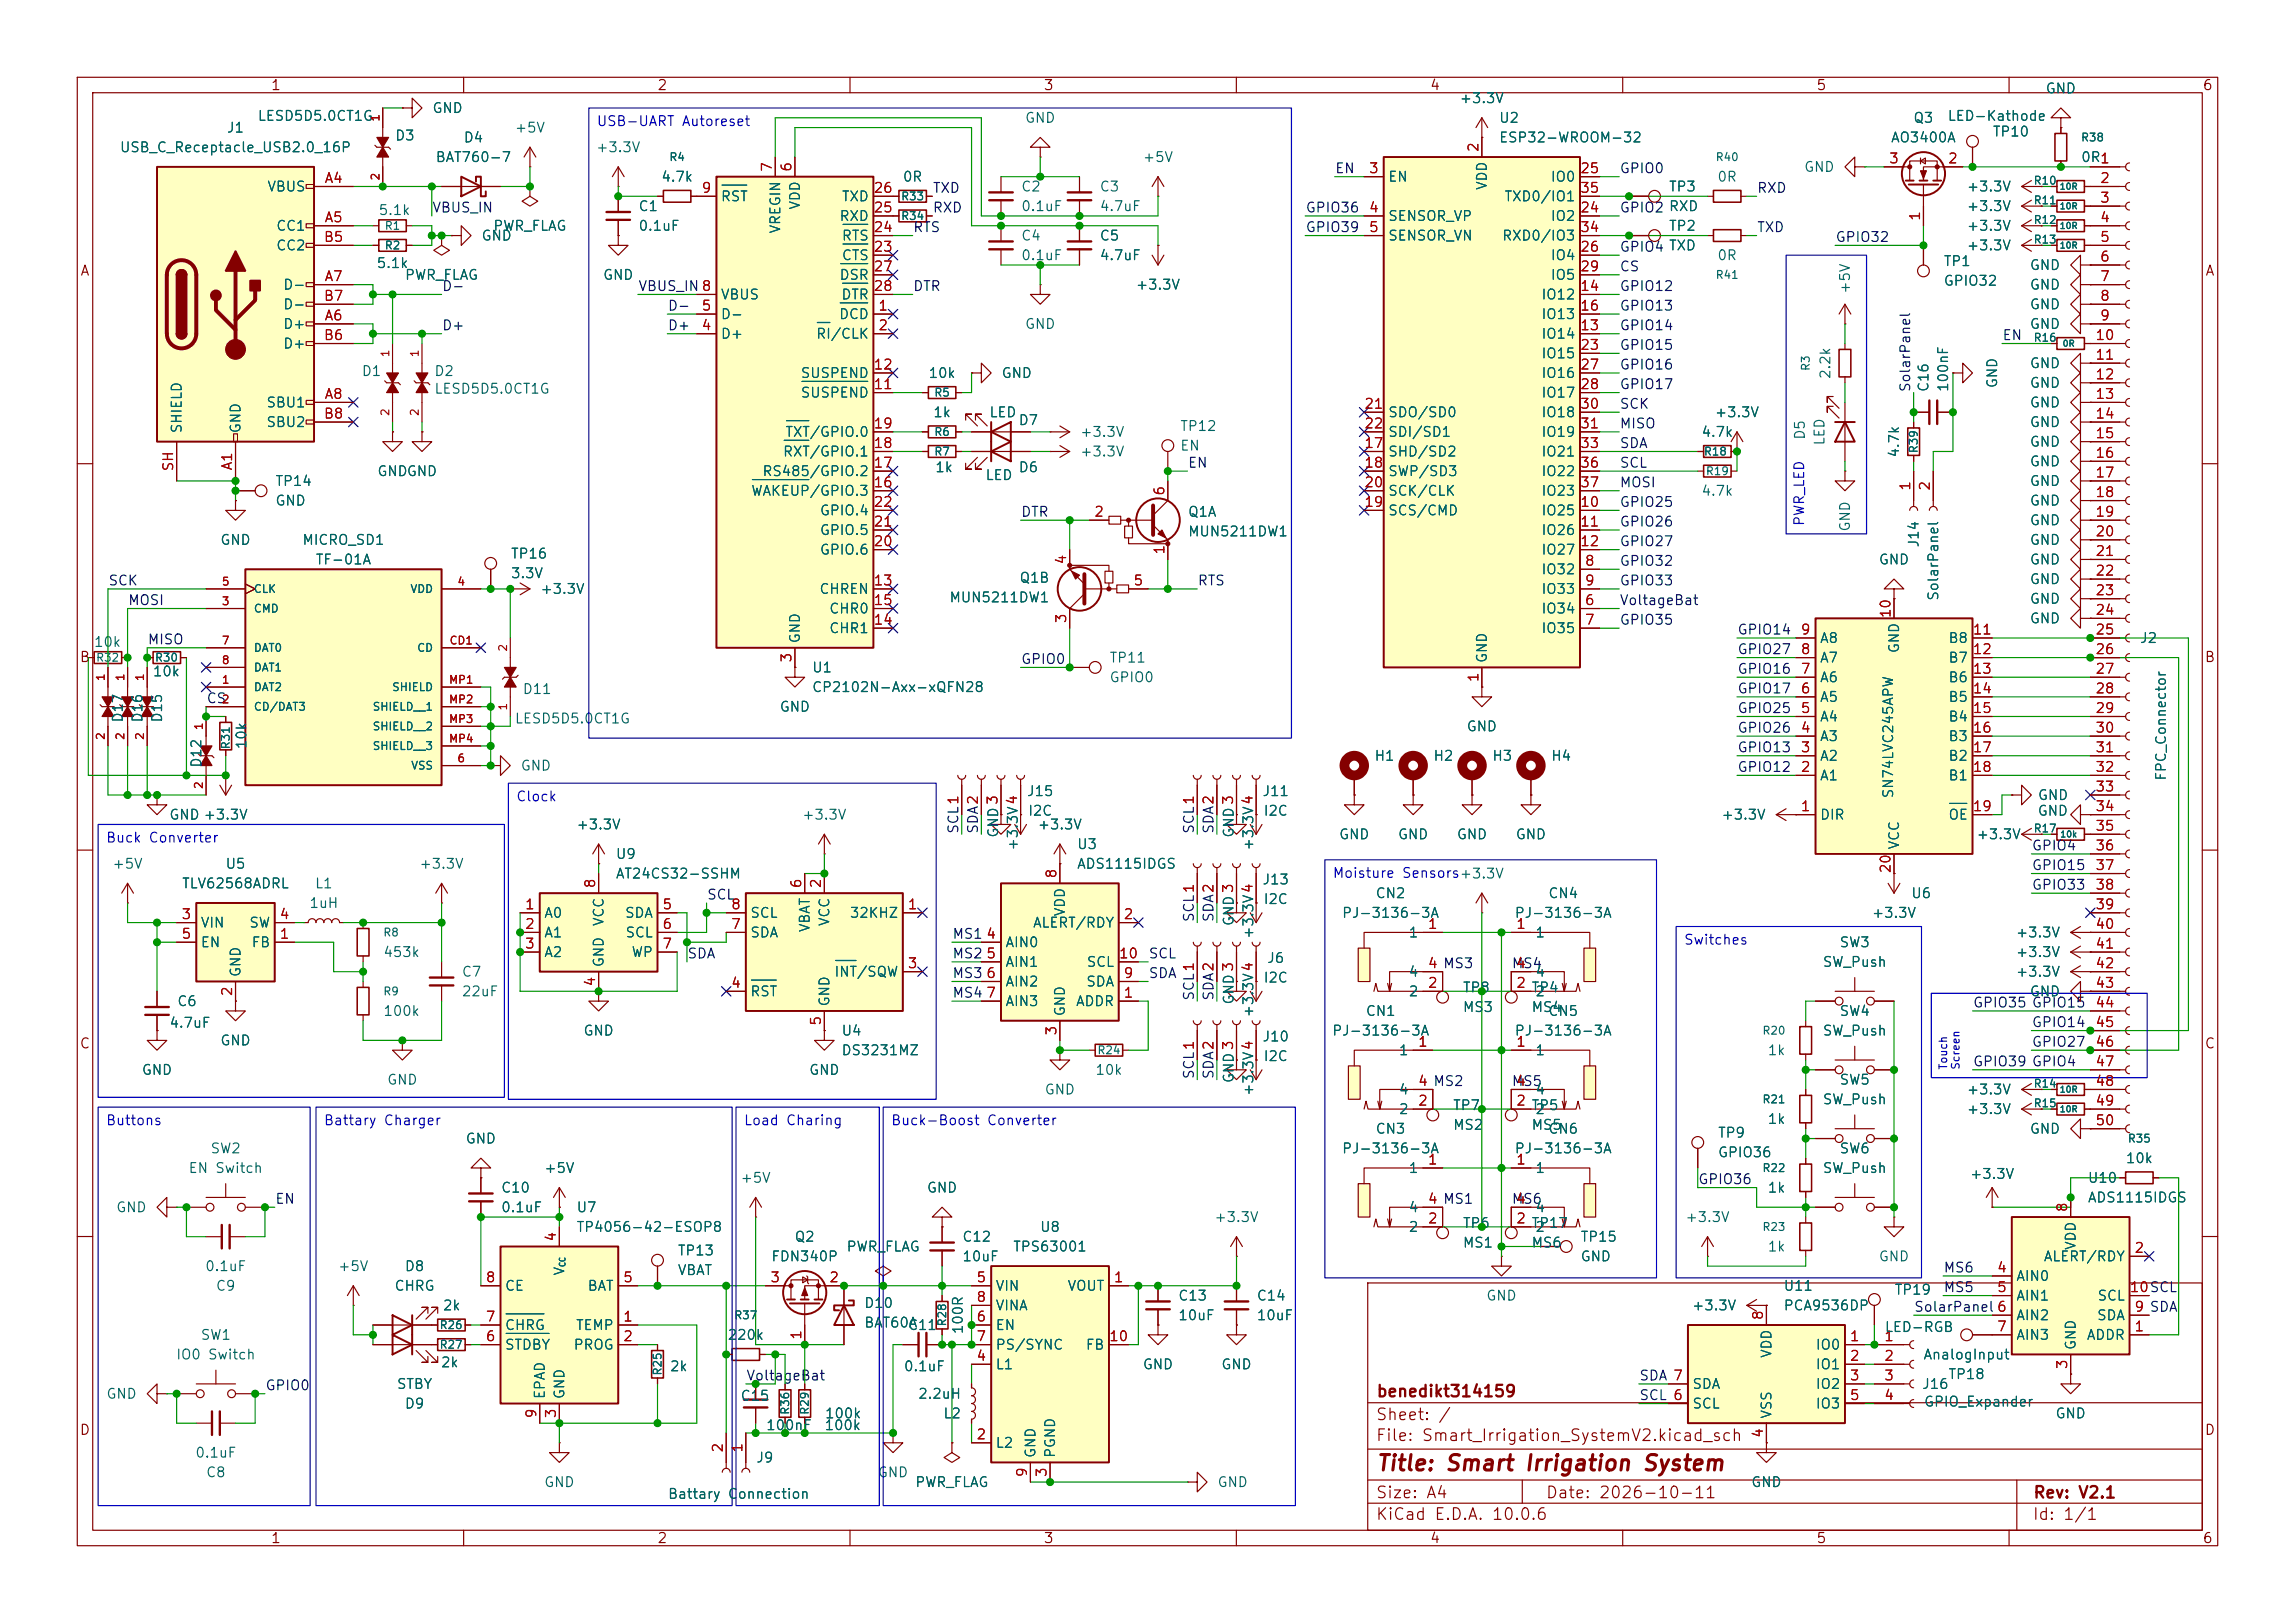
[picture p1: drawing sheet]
<svg xmlns="http://www.w3.org/2000/svg" width="297mm" height="210mm" viewBox="0 0 297 210" stroke-linecap="round" stroke-linejoin="round" font-family="sans-serif">
<defs><g id="words">
<text font-size="2" fill="#840000" x="178" y="190.8">Title: Smart Irrigation System</text>
<g font-size="1.5" fill="#840000">
<text x="178" y="184.1">Sheet: /</text>
<text x="178" y="181.1">benedikt314159</text>
<text x="178" y="186.8">File: Smart_Irrigation_SystemV2.kicad_sch</text>
<text x="178" y="197">KiCad E.D.A. 10.0.6</text>
<text x="178" y="194.2">Size: A4</text>
<text x="200" y="194.2">Date: 2026-10-11</text>
<text x="263" y="197">Id: 1/1</text>
<text x="263" y="194.2">Rev: V2.1</text>
</g>
<g font-size="1.3" fill="#840000">
<text x="35" y="12">1</text>
<text x="85" y="12">2</text>
<text x="135" y="12">3</text>
<text x="185" y="12">4</text>
<text x="235" y="12">5</text>
<text x="285" y="12">6</text>
<text x="10.3" y="36">A</text>
<text x="285.3" y="36">A</text>
<text x="10.2" y="86">B</text>
<text x="285.2" y="86">B</text>
<text x="10.2" y="136">C</text>
<text x="285.2" y="136">C</text>
<text x="10.2" y="186">D</text>
<text x="285.2" y="186">D</text>
<text x="35" y="200">1</text>
<text x="85" y="200">2</text>
<text x="135" y="200">3</text>
<text x="185" y="200">4</text>
<text x="235" y="200">5</text>
<text x="285" y="200">6</text>
</g>
<g font-size="1.3" fill="#006464">
<text x="29.3" y="17.5">J1</text>
<text x="33.3" y="15.9">LESD5D5.0CT1G</text>
<text x="55.9" y="14.9">GND</text>
<text x="66.5" y="17.5">+5V</text>
<text x="132.6" y="16.2">GND</text>
<text x="188.8" y="13.7">+3.3V</text>
<text x="193.9" y="16.2">U2</text>
<text x="247.5" y="16.2">Q3</text>
<text x="252" y="15.9">LED-Kathode</text>
<text x="257.8" y="18">TP10</text>
<text x="264.6" y="12.4">GND</text>
<text x="15.4" y="20">USB_C_Receptacle_USB2.0_16P</text>
<text x="51" y="18.5">D3</text>
<text x="56.3" y="21.3">BAT760-7</text>
<text x="59.9" y="18.7">D4</text>
<text x="77" y="20">+3.3V</text>
<text x="85.5" y="23.8">4.7k</text>
<text x="116.7" y="23.8">0R</text>
<text x="147.8" y="21.3">+5V</text>
<text x="179.6" y="23.8">EN</text>
<text x="193.9" y="18.7">ESP32-WROOM-32</text>
<text x="200.6" y="23.8">IO0</text>
<text x="222.2" y="23.8">0R</text>
<text x="233.4" y="22.6">GND</text>
<text x="244.6" y="18.7">AO3400A</text>
<text x="269.2" y="21.3">0R1</text>
<text x="34.5" y="25.1">VBUS</text>
<text x="48.9" y="28.1">5.1k</text>
<text x="82.5" y="27.6">C1</text>
<text x="93.2" y="26.4">RST</text>
<text x="103.8" y="27.2" transform="rotate(-90 103.8 27.2)">VDD</text>
<text x="108.5" y="28.9">RXD</text>
<text x="108.8" y="26.4">TXD</text>
<text x="132.1" y="25.1">C2</text>
<text x="132.1" y="27.6">0.1uF</text>
<text x="142.2" y="25.1">C3</text>
<text x="142.2" y="27.6">4.7uF</text>
<text x="179.6" y="28.9">SENSOR_VP</text>
<text x="192.7" y="24.7" transform="rotate(-90 192.7 24.7)">VDD</text>
<text x="194.6" y="26.4">TXD0/IO1</text>
<text x="200.6" y="28.9">IO2</text>
<text x="215.9" y="25.1">TP3</text>
<text x="215.9" y="27.6">RXD</text>
<text x="254.4" y="25.1">+3.3V</text>
<text x="254.4" y="27.6">+3.3V</text>
<text x="35.6" y="30.2">CC1</text>
<text x="35.6" y="32.7">CC2</text>
<text x="48.6" y="35">5.1k</text>
<text x="62.2" y="31.4">GND</text>
<text x="63.7" y="30.2">PWR_FLAG</text>
<text x="82.5" y="30.2">0.1uF</text>
<text x="101.3" y="30.3" transform="rotate(-90 101.3 30.3)">VREGIN</text>
<text x="108.8" y="34">CTS</text>
<text x="108.8" y="31.4">RTS</text>
<text x="132.1" y="31.4">C4</text>
<text x="132.1" y="34">0.1uF</text>
<text x="142.2" y="31.4">C5</text>
<text x="142.2" y="34">4.7uF</text>
<text x="179.6" y="31.4">SENSOR_VN</text>
<text x="194.3" y="31.4">RXD0/IO3</text>
<text x="200.6" y="34">IO4</text>
<text x="215.9" y="30.2">TP2</text>
<text x="215.9" y="32.7">TXD</text>
<text x="222.2" y="34">0R</text>
<text x="251.4" y="34.7">TP1</text>
<text x="254.4" y="32.7">+3.3V</text>
<text x="254.4" y="30.2">+3.3V</text>
<text x="262.6" y="35.3">GND</text>
<text x="36.6" y="37.8">D-</text>
<text x="36.6" y="40.3">D-</text>
<text x="52.3" y="36.5">PWR_FLAG</text>
<text x="77.9" y="36.5">GND</text>
<text x="93.2" y="41.6">D-</text>
<text x="93.2" y="39.1">VBUS</text>
<text x="108.5" y="41.6">DCD</text>
<text x="108.5" y="36.5">DSR</text>
<text x="108.8" y="39.1">DTR</text>
<text x="146.9" y="37.8">+3.3V</text>
<text x="199.4" y="39.1">IO12</text>
<text x="199.4" y="41.6">IO13</text>
<text x="200.6" y="36.5">IO5</text>
<text x="239.7" y="38.1" transform="rotate(-90 239.7 38.1)">+5V</text>
<text x="251.4" y="37.3">GPIO32</text>
<text x="262.6" y="40.3">GND</text>
<text x="262.6" y="37.8">GND</text>
<text x="36.6" y="42.9">D+</text>
<text x="36.6" y="45.4">D+</text>
<text x="93.2" y="44.1">D+</text>
<text x="105.5" y="44.1">RI/CLK</text>
<text x="132.6" y="42.9">GND</text>
<text x="199.4" y="44.1">IO14</text>
<text x="199.4" y="46.7">IO15</text>
<text x="262.6" y="48">GND</text>
<text x="262.6" y="42.9">GND</text>
<text x="34.4" y="53">SBU1</text>
<text x="46.7" y="49">D1</text>
<text x="56.1" y="49">D2</text>
<text x="56.1" y="51.3">LESD5D5.0CT1G</text>
<text x="103.5" y="51.8">SUSPEND</text>
<text x="103.5" y="49.2">SUSPEND</text>
<text x="120.1" y="49.2">10k</text>
<text x="129.5" y="49.2">GND</text>
<text x="199.4" y="49.2">IO16</text>
<text x="199.4" y="51.8">IO17</text>
<text x="237.2" y="49.1" transform="rotate(-90 237.2 49.1)">2.2k</text>
<text x="249.9" y="50.8" transform="rotate(-90 249.9 50.8)">C16</text>
<text x="252.4" y="50.8" transform="rotate(-90 252.4 50.8)">100nF</text>
<text x="258.8" y="50.3" transform="rotate(-90 258.8 50.3)">GND</text>
<text x="262.6" y="53">GND</text>
<text x="262.6" y="50.5">GND</text>
<text x="23.8" y="56.2" transform="rotate(-90 23.8 56.2)">SHIELD</text>
<text x="31.4" y="56.2" transform="rotate(-90 31.4 56.2)">GND</text>
<text x="34.4" y="55.6">SBU2</text>
<text x="101.2" y="59.4">RXT/GPIO.1</text>
<text x="101.5" y="56.8">TXT/GPIO.0</text>
<text x="120.7" y="54.3">1k</text>
<text x="127.9" y="54.3">LED</text>
<text x="131.7" y="55.3">D7</text>
<text x="139.7" y="59.4">+3.3V</text>
<text x="139.7" y="56.8">+3.3V</text>
<text x="152.6" y="56.1">TP12</text>
<text x="152.6" y="58.6">EN</text>
<text x="179.6" y="59.4">SHD/SD2</text>
<text x="179.6" y="54.3">SDO/SD0</text>
<text x="179.6" y="56.8">SDI/SD1</text>
<text x="199.4" y="54.3">IO18</text>
<text x="199.4" y="56.8">IO19</text>
<text x="199.4" y="59.4">IO21</text>
<text x="220.1" y="56.8">4.7k</text>
<text x="221.8" y="54.3">+3.3V</text>
<text x="233.9" y="57" transform="rotate(-90 233.9 57)">D5</text>
<text x="236.4" y="57.7" transform="rotate(-90 236.4 57.7)">LED</text>
<text x="246.1" y="59.3" transform="rotate(-90 246.1 59.3)">4.7k</text>
<text x="262.6" y="58.1">GND</text>
<text x="262.6" y="55.6">GND</text>
<text x="35.5" y="63.2">TP14</text>
<text x="35.5" y="65.7">GND</text>
<text x="48.7" y="61.9">GNDGND</text>
<text x="97.1" y="64.5">WAKEUP/GPIO.3</text>
<text x="98.6" y="61.9">RS485/GPIO.2</text>
<text x="120.9" y="61.4">1k</text>
<text x="127.4" y="62.4">LED</text>
<text x="131.7" y="61.4">D6</text>
<text x="179.6" y="61.9">SWP/SD3</text>
<text x="179.6" y="64.5">SCK/CLK</text>
<text x="199.4" y="61.9">IO22</text>
<text x="199.4" y="64.5">IO23</text>
<text x="220.1" y="64.5">4.7k</text>
<text x="262.6" y="60.7">GND</text>
<text x="262.6" y="63.2">GND</text>
<text x="262.6" y="65.7">GND</text>
<text x="28.4" y="70.8">GND</text>
<text x="39" y="70.8">MICRO_SD1</text>
<text x="106" y="69.5">GPIO.5</text>
<text x="106" y="67">GPIO.4</text>
<text x="153.7" y="67.2">Q1A</text>
<text x="153.7" y="69.7">MUN5211DW1</text>
<text x="179.6" y="67">SCS/CMD</text>
<text x="199.4" y="67">IO25</text>
<text x="199.4" y="69.5">IO26</text>
<text x="239.7" y="68.9" transform="rotate(-90 239.7 68.9)">GND</text>
<text x="248.6" y="70.9" transform="rotate(-90 248.6 70.9)">J14</text>
<text x="262.6" y="70.8">GND</text>
<text x="262.6" y="68.3">GND</text>
<text x="40.8" y="73.4">TF-01A</text>
<text x="66" y="72.6">TP16</text>
<text x="66" y="75.1">3.3V</text>
<text x="69.8" y="77.2">+3.3V</text>
<text x="105.9" y="77.2">CHREN</text>
<text x="106" y="72.1">GPIO.6</text>
<text x="131.8" y="75.7">Q1B</text>
<text x="199.4" y="74.6">IO32</text>
<text x="199.4" y="77.2">IO33</text>
<text x="199.4" y="72.1">IO27</text>
<text x="243" y="73.4">GND</text>
<text x="251.2" y="77.8" transform="rotate(-90 251.2 77.8)">SolarPanel</text>
<text x="262.6" y="73.4">GND</text>
<text x="262.6" y="75.9">GND</text>
<text x="103.8" y="83.3" transform="rotate(-90 103.8 83.3)">GND</text>
<text x="107.2" y="82.2">CHR1</text>
<text x="107.2" y="79.7">CHR0</text>
<text x="122.8" y="78.3">MUN5211DW1</text>
<text x="199.4" y="79.7">IO34</text>
<text x="199.4" y="82.2">IO35</text>
<text x="235.4" y="83.5">A8</text>
<text x="252.1" y="83.5">B8</text>
<text x="262.6" y="81">GND</text>
<text x="262.6" y="78.4">GND</text>
<text x="276.8" y="83.5">J2</text>
<text x="12.1" y="84">10k</text>
<text x="19.7" y="87.8">10k</text>
<text x="105" y="87.3">U1</text>
<text x="105" y="89.9">CP2102N-Axx-xQFN28</text>
<text x="143.5" y="86.1">TP11</text>
<text x="143.5" y="88.6">GPIO0</text>
<text x="192.7" y="85.9" transform="rotate(-90 192.7 85.9)">GND</text>
<text x="235.4" y="88.6">A6</text>
<text x="235.4" y="86.1">A7</text>
<text x="246.1" y="84.6" transform="rotate(-90 246.1 84.6)">GND</text>
<text x="252.1" y="86.1">B7</text>
<text x="252.1" y="88.6">B6</text>
<text x="16.2" y="93.6" transform="rotate(-90 16.2 93.6)">D17</text>
<text x="18.7" y="93.6" transform="rotate(-90 18.7 93.6)">D16</text>
<text x="21.3" y="93.6" transform="rotate(-90 21.3 93.6)">D15</text>
<text x="66.5" y="93.9">LESD5D5.0CT1G</text>
<text x="67.5" y="90.1">D11</text>
<text x="100.8" y="92.4">GND</text>
<text x="189.7" y="94.9">GND</text>
<text x="235.4" y="93.7">A4</text>
<text x="235.4" y="91.1">A5</text>
<text x="252.1" y="91.1">B5</text>
<text x="252.1" y="93.7">B4</text>
<text x="26.4" y="99.4" transform="rotate(-90 26.4 99.4)">D12</text>
<text x="32.2" y="97" transform="rotate(-90 32.2 97)">10k</text>
<text x="67.3" y="100">GND</text>
<text x="177.8" y="98.8">H1</text>
<text x="185.4" y="98.8">H2</text>
<text x="193" y="98.8">H3</text>
<text x="200.6" y="98.8">H4</text>
<text x="235.4" y="101.3">A1</text>
<text x="235.4" y="98.8">A2</text>
<text x="235.4" y="96.2">A3</text>
<text x="252.1" y="96.2">B3</text>
<text x="252.1" y="98.8">B2</text>
<text x="252.1" y="101.3">B1</text>
<text x="280.6" y="101.1" transform="rotate(-90 280.6 101.1)">FPC_Connector</text>
<text x="21.8" y="106.4">GND +3.3V</text>
<text x="74.5" y="107.6">+3.3V</text>
<text x="103.7" y="106.4">+3.3V</text>
<text x="132.8" y="103.3">J15</text>
<text x="133" y="105.9">I2C</text>
<text x="134.2" y="107.6">+3.3V</text>
<text x="163.3" y="103.3">J11</text>
<text x="163.4" y="105.9">I2C</text>
<text x="222.7" y="106.4">+3.3V</text>
<text x="235.4" y="106.4">DIR</text>
<text x="245.3" y="103.4" transform="rotate(-90 245.3 103.4)">SN74LVC245APW</text>
<text x="252.1" y="106.4">OE</text>
<text x="263.6" y="105.9">GND</text>
<text x="263.6" y="103.8">GND</text>
<text x="14.4" y="112.7">+5V</text>
<text x="29.1" y="112.7">U5</text>
<text x="54.2" y="112.7">+3.3V</text>
<text x="79.6" y="111.5">U9</text>
<text x="79.6" y="114">AT24CS32-SSHM</text>
<text x="129.5" y="108.5" transform="rotate(-90 129.5 108.5)">GND3</text>
<text x="132" y="110.2" transform="rotate(-90 132 110.2)">+3.3V4</text>
<text x="139.3" y="110.2">U3</text>
<text x="139.3" y="112.7">ADS1115IDGS</text>
<text x="160" y="108.5" transform="rotate(-90 160 108.5)">GND3</text>
<text x="162.5" y="110.2" transform="rotate(-90 162.5 110.2)">+3.3V4</text>
<text x="173.2" y="108.9">GND</text>
<text x="180.8" y="108.9">GND</text>
<text x="188.4" y="108.9">GND</text>
<text x="196.1" y="108.9">GND</text>
<text x="246.1" y="110" transform="rotate(-90 246.1 110)">VCC</text>
<text x="255.7" y="108.9">+3.3V</text>
<text x="23.5" y="115.3">TLV62568ADRL</text>
<text x="39.9" y="117.8">1uH</text>
<text x="40.7" y="115.3">L1</text>
<text x="70.3" y="119.1">A0</text>
<text x="78.4" y="119.9" transform="rotate(-90 78.4 119.9)">VCC</text>
<text x="80.8" y="119.1">SDA</text>
<text x="97" y="119.1">SCL</text>
<text x="107.6" y="119.9" transform="rotate(-90 107.6 119.9)">VCC</text>
<text x="109.9" y="119.1">32KHZ</text>
<text x="138.1" y="118.7" transform="rotate(-90 138.1 118.7)">VDD</text>
<text x="160" y="119.9" transform="rotate(-90 160 119.9)">GND3</text>
<text x="163.3" y="114.8">J13</text>
<text x="163.4" y="117.3">I2C</text>
<text x="173.6" y="119.1">PJ-3136-3A</text>
<text x="177.9" y="116.5">CN2</text>
<text x="195.9" y="119.1">PJ-3136-3A</text>
<text x="200.3" y="116.5">CN4</text>
<text x="242.1" y="119.1">+3.3V</text>
<text x="247.2" y="116.5">U6</text>
<text x="25.9" y="120.3">VIN</text>
<text x="25.9" y="122.9">EN</text>
<text x="32.2" y="120.3">SW</text>
<text x="32.5" y="122.9">FB</text>
<text x="49.5" y="124.2">453k</text>
<text x="70.3" y="121.6">A1</text>
<text x="70.3" y="124.2">A2</text>
<text x="78.4" y="125.2" transform="rotate(-90 78.4 125.2)">GND</text>
<text x="80.8" y="121.6">SCL</text>
<text x="81.6" y="124.2">WP</text>
<text x="97" y="121.6">SDA</text>
<text x="105.1" y="120.7" transform="rotate(-90 105.1 120.7)">VBAT</text>
<text x="130" y="122.9">AIN0</text>
<text x="130" y="125.4">AIN1</text>
<text x="133.6" y="120.3">ALERT/RDY</text>
<text x="140.5" y="125.4">SCL</text>
<text x="162.5" y="121.6" transform="rotate(-90 162.5 121.6)">+3.3V4</text>
<text x="163.9" y="124.9">J6</text>
<text x="182.2" y="121.6">1</text>
<text x="198.6" y="121.6">1</text>
<text x="235.8" y="125.4">SW_Push</text>
<text x="238" y="122.9">SW3</text>
<text x="260.8" y="124.2">+3.3V</text>
<text x="260.8" y="121.6">+3.3V</text>
<text x="22.8" y="130.5">C6</text>
<text x="31.4" y="126.5" transform="rotate(-90 31.4 126.5)">GND</text>
<text x="49.5" y="131.8">100k</text>
<text x="59.7" y="126.7">C7</text>
<text x="59.7" y="129.2">22uF</text>
<text x="97" y="129.2">RST</text>
<text x="107.6" y="130.3" transform="rotate(-90 107.6 130.3)">GND</text>
<text x="107.9" y="126.7">INT/SQW</text>
<text x="130" y="128">AIN2</text>
<text x="130" y="130.5">AIN3</text>
<text x="138.1" y="131.6" transform="rotate(-90 138.1 131.6)">GND</text>
<text x="139.1" y="130.5">ADDR</text>
<text x="140.5" y="128">SDA</text>
<text x="160" y="130.1" transform="rotate(-90 160 130.1)">GND3</text>
<text x="162.5" y="131.7" transform="rotate(-90 162.5 131.7)">+3.3V4</text>
<text x="163.4" y="127.5">I2C</text>
<text x="176.7" y="131.8">CN1</text>
<text x="182.2" y="129.2">2</text>
<text x="182.2" y="126.7">4</text>
<text x="189.2" y="128.7">TP8</text>
<text x="189.2" y="131.3">MS3</text>
<text x="198.1" y="128.7">TP4</text>
<text x="198.1" y="131.3">MS4</text>
<text x="198.6" y="129.2">2</text>
<text x="198.6" y="126.7">4</text>
<text x="200.3" y="131.8">CN5</text>
<text x="238" y="131.8">SW4</text>
<text x="260.8" y="126.7">+3.3V</text>
<text x="262.6" y="129.2">GND</text>
<text x="21.8" y="133.3">4.7uF</text>
<text x="28.4" y="135.6">GND</text>
<text x="75.4" y="134.3">GND</text>
<text x="108.8" y="134.3">U4</text>
<text x="108.8" y="136.9">DS3231MZ</text>
<text x="163.3" y="135.1">J10</text>
<text x="163.4" y="137.6">I2C</text>
<text x="172.3" y="134.3">PJ-3136-3A</text>
<text x="180.9" y="136.9">1</text>
<text x="195.9" y="134.3">PJ-3136-3A</text>
<text x="198.6" y="136.9">1</text>
<text x="228.7" y="136.9">1k</text>
<text x="235.8" y="134.3">SW_Push</text>
<text x="18.3" y="139.4">GND</text>
<text x="50" y="140.7">GND</text>
<text x="104.6" y="139.4">GND</text>
<text x="135.1" y="141.9">GND</text>
<text x="141.7" y="139.4">10k</text>
<text x="160" y="140.2" transform="rotate(-90 160 140.2)">GND3</text>
<text x="162.5" y="141.9" transform="rotate(-90 162.5 141.9)">+3.3V4</text>
<text x="180.9" y="141.9">4</text>
<text x="187.9" y="144">TP7</text>
<text x="198.1" y="144">TP5</text>
<text x="198.6" y="141.9">4</text>
<text x="235.8" y="143.2">SW_Push</text>
<text x="238" y="140.7">SW5</text>
<text x="254.4" y="141.9">+3.3V</text>
<text x="27.1" y="149.6">SW2</text>
<text x="60.2" y="148.3">GND</text>
<text x="173.6" y="149.6">PJ-3136-3A</text>
<text x="177.9" y="147">CN3</text>
<text x="180.9" y="144.5">2</text>
<text x="187.9" y="146.5">MS2</text>
<text x="195.9" y="149.6">PJ-3136-3A</text>
<text x="198.1" y="146.5">MS5</text>
<text x="198.6" y="144.5">2</text>
<text x="200.3" y="147">CN6</text>
<text x="222.2" y="147.5">TP9</text>
<text x="228.7" y="145.7">1k</text>
<text x="238" y="149.6">SW6</text>
<text x="254.4" y="144.5">+3.3V</text>
<text x="262.6" y="147">GND</text>
<text x="24.3" y="152.1">EN Switch</text>
<text x="64.8" y="154.6">C10</text>
<text x="70.3" y="152.1">+5V</text>
<text x="95.7" y="153.4">+5V</text>
<text x="119.9" y="154.6">GND</text>
<text x="182.2" y="152.1">1</text>
<text x="198.6" y="152.1">1</text>
<text x="222.2" y="150.1">GPIO36</text>
<text x="228.7" y="154.6">1k</text>
<text x="235.8" y="152.1">SW_Push</text>
<text x="254.8" y="152.9">+3.3V</text>
<text x="270.1" y="153.4">U10</text>
<text x="270.1" y="155.9">ADS1115IDGS</text>
<text x="275" y="150.8">10k</text>
<text x="14.9" y="157.2">GND</text>
<text x="64.8" y="157.2">0.1uF</text>
<text x="74.5" y="157.2">U7</text>
<text x="74.5" y="159.7">TP4056-42-ESOP8</text>
<text x="102.7" y="161">Q2</text>
<text x="124.4" y="161">C12</text>
<text x="134.5" y="159.7">U8</text>
<text x="157.1" y="158.4">+3.3V</text>
<text x="182.2" y="159.7">2</text>
<text x="182.2" y="157.2">4</text>
<text x="189.2" y="159.2">TP6</text>
<text x="189.2" y="161.7">MS1</text>
<text x="198.1" y="159.2">TP17</text>
<text x="198.1" y="161.7">MS6</text>
<text x="198.6" y="159.7">2</text>
<text x="198.6" y="157.2">4</text>
<text x="204.5" y="161">TP15</text>
<text x="218" y="158.4">+3.3V</text>
<text x="268.9" y="161.8" transform="rotate(-90 268.9 161.8)">VDD</text>
<text x="26.5" y="164.8">0.1uF</text>
<text x="27.8" y="167.3">C9</text>
<text x="43.7" y="164.8">+5V</text>
<text x="51" y="167.3">CHRG</text>
<text x="52.3" y="164.8">D8</text>
<text x="65.3" y="167.3">CE</text>
<text x="73.4" y="165.1" transform="rotate(-90 73.4 165.1)">V</text>
<text x="75.9" y="167.3">BAT</text>
<text x="87.6" y="162.8">TP13</text>
<text x="87.6" y="165.3">VBAT</text>
<text x="99.7" y="163.5">FDN340P</text>
<text x="109.5" y="162.3">PWR_FLAG</text>
<text x="124.4" y="163.5">10uF</text>
<text x="128.8" y="167.3">VIN</text>
<text x="131" y="162.3">TPS63001</text>
<text x="138.1" y="167.3">VOUT</text>
<text x="204.5" y="163.5">GND</text>
<text x="228.7" y="162.3">1k</text>
<text x="230.7" y="167.3">U11</text>
<text x="243" y="163.5">GND</text>
<text x="245.1" y="167.8">TP19</text>
<text x="260.8" y="166.1">AIN0</text>
<text x="264.4" y="163.5">ALERT/RDY</text>
<text x="25.9" y="173.7">SW1</text>
<text x="57.2" y="169.9">2k</text>
<text x="65.3" y="172.4">CHRG</text>
<text x="74.4" y="172.4">TEMP</text>
<text x="94.1" y="173.7">220k</text>
<text x="111.7" y="169.6">D10</text>
<text x="111.7" y="172.1">BAT60A</text>
<text x="117.4" y="172.4">C11</text>
<text x="124.9" y="172.7" transform="rotate(-90 124.9 172.7)">100R</text>
<text x="128.8" y="172.4">EN</text>
<text x="128.8" y="169.9">VINA</text>
<text x="152.4" y="168.6">C13</text>
<text x="152.4" y="171.1">10uF</text>
<text x="162.5" y="168.6">C14</text>
<text x="162.5" y="171.1">10uF</text>
<text x="192.2" y="168.6">GND</text>
<text x="218.9" y="169.9">+3.3V</text>
<text x="230.7" y="169.9">PCA9536DP</text>
<text x="243.8" y="172.7">LED-RGB</text>
<text x="260.8" y="168.6">AIN1</text>
<text x="260.8" y="171.1">AIN2</text>
<text x="260.8" y="173.7">AIN3</text>
<text x="270" y="173.7">ADDR</text>
<text x="271.3" y="171.1">SDA</text>
<text x="271.3" y="168.6">SCL</text>
<text x="22.7" y="176.2">IO0 Switch</text>
<text x="57" y="177.2">2k</text>
<text x="65.3" y="175">STDBY</text>
<text x="74.1" y="175">PROG</text>
<text x="86.6" y="177.7">2k</text>
<text x="116.9" y="177.7">0.1uF</text>
<text x="128.8" y="177.5">L1</text>
<text x="128.8" y="175">PS/SYNC</text>
<text x="140.4" y="175">FB</text>
<text x="147.8" y="177.5">GND</text>
<text x="158" y="177.5">GND</text>
<text x="229.6" y="175.8" transform="rotate(-90 229.6 175.8)">VDD</text>
<text x="234.9" y="175">IO0</text>
<text x="234.9" y="177.5">IO1</text>
<text x="248.8" y="176.2">AnalogInput</text>
<text x="252.1" y="178.8">TP18</text>
<text x="268.9" y="174.8" transform="rotate(-90 268.9 174.8)">GND</text>
<text x="13.7" y="181.3">GND</text>
<text x="51.3" y="180">STBY</text>
<text x="52.3" y="182.6">D9</text>
<text x="70.8" y="181.1" transform="rotate(-90 70.8 181.1)">EPAD</text>
<text x="73.4" y="181.1" transform="rotate(-90 73.4 181.1)">GND</text>
<text x="95.7" y="181.6">C15</text>
<text x="99" y="185.4">100nF</text>
<text x="106.6" y="185.4">100k</text>
<text x="106.7" y="183.8">100k</text>
<text x="118.7" y="181.3">2.2uH</text>
<text x="122" y="183.8">L2</text>
<text x="218.9" y="182.6">SCL</text>
<text x="218.9" y="180">SDA</text>
<text x="229.6" y="183.7" transform="rotate(-90 229.6 183.7)">VSS</text>
<text x="234.9" y="180">IO2</text>
<text x="234.9" y="182.6">IO3</text>
<text x="248.7" y="180">J16</text>
<text x="248.9" y="182.3">GPIO_Expander</text>
<text x="265.9" y="183.8">GND</text>
<text x="25.2" y="188.9">0.1uF</text>
<text x="26.6" y="191.5">C8</text>
<text x="97.8" y="189.6">J9</text>
<text x="113.5" y="191.5">GND</text>
<text x="128.8" y="187.7">L2</text>
<text x="134.3" y="188.7" transform="rotate(-90 134.3 188.7)">GND</text>
<text x="136.9" y="188.7" transform="rotate(-90 136.9 188.7)">PGND</text>
<text x="70.3" y="192.7">GND</text>
<text x="86.3" y="194.3">Battary Connection</text>
<text x="118.3" y="192.7">PWR_FLAG</text>
<text x="157.5" y="192.7">GND</text>
<text x="226.5" y="192.7">GND</text>
</g>
<g font-size="1.3" fill="#0000c2">
<text x="77.1" y="16.6">USB-UART Autoreset</text>
<text x="233.8" y="68.2" transform="rotate(-90 233.8 68.2)">PWR_LED</text>
<text x="66.7" y="104">Clock</text>
<text x="13.6" y="109.3">Buck Converter</text>
<text x="172.4" y="113.9">Moisture Sensors+3.3V</text>
<text x="217.8" y="122.5">Switches</text>
<text x="13.6" y="145.9">Buttons</text>
<text x="41.8" y="145.9">Battary Charger</text>
<text x="96.2" y="145.9">Load Charing</text>
<text x="115.2" y="145.9">Buck-Boost Converter</text>
</g>
<g font-size="1.3" fill="#a90000">
<text x="41.9" y="24">A4</text>
<text x="100.2" y="22.3" transform="rotate(-90 100.2 22.3)">7</text>
<text x="102.7" y="22.3" transform="rotate(-90 102.7 22.3)">6</text>
<text x="177.1" y="22.7">3</text>
<text x="191.6" y="19.8" transform="rotate(-90 191.6 19.8)">2</text>
<text x="204.4" y="22.7">25</text>
<text x="244.4" y="21.5">3</text>
<text x="252" y="21.5">2</text>
<text x="271.7" y="24">2</text>
<text x="41.9" y="29.1">A5</text>
<text x="90.7" y="25.3">9</text>
<text x="113" y="27.8">25</text>
<text x="113" y="25.3">26</text>
<text x="177.1" y="27.8">4</text>
<text x="204.4" y="27.8">24</text>
<text x="204.4" y="25.3">35</text>
<text x="248.8" y="28.7" transform="rotate(-90 248.8 28.7)">1</text>
<text x="271.7" y="26.5">3</text>
<text x="271.7" y="29.1">4</text>
<text x="41.8" y="31.6">B5</text>
<text x="113" y="32.9">23</text>
<text x="113" y="30.3">24</text>
<text x="113" y="35.4">27</text>
<text x="177.1" y="30.3">5</text>
<text x="204.4" y="32.9">26</text>
<text x="204.4" y="35.4">29</text>
<text x="204.4" y="30.3">34</text>
<text x="271.7" y="31.6">5</text>
<text x="271.7" y="34.2">6</text>
<text x="41.8" y="39.2">B7</text>
<text x="41.9" y="41.8">A6</text>
<text x="41.9" y="36.7">A7</text>
<text x="90.7" y="40.5">5</text>
<text x="90.7" y="38">8</text>
<text x="113" y="38">28</text>
<text x="113.6" y="40.5">1</text>
<text x="204.4" y="38">14</text>
<text x="204.4" y="40.5">16</text>
<text x="271.7" y="36.7">7</text>
<text x="271.7" y="39.2">8</text>
<text x="271.7" y="41.8">9</text>
<text x="41.8" y="44.3">B6</text>
<text x="90.7" y="43">4</text>
<text x="113.6" y="43">2</text>
<text x="204.4" y="43">13</text>
<text x="204.4" y="45.6">23</text>
<text x="271.1" y="44.3">10</text>
<text x="271.1" y="46.9">11</text>
<text x="41.9" y="51.9">A8</text>
<text x="113" y="50.7">11</text>
<text x="113" y="48.1">12</text>
<text x="176.5" y="53.2">21</text>
<text x="204.4" y="48.1">27</text>
<text x="204.4" y="50.7">28</text>
<text x="204.4" y="53.2">30</text>
<text x="271.1" y="49.4">12</text>
<text x="271.1" y="51.9">13</text>
<text x="41.8" y="54.5">B8</text>
<text x="113" y="58.3">18</text>
<text x="113" y="55.7">19</text>
<text x="176.5" y="58.3">17</text>
<text x="176.5" y="55.7">22</text>
<text x="204.4" y="55.7">31</text>
<text x="204.4" y="58.3">33</text>
<text x="271.1" y="54.5">14</text>
<text x="271.1" y="57">15</text>
<text x="271.1" y="59.6">16</text>
<text x="22.7" y="61.1" transform="rotate(-90 22.7 61.1)">SH</text>
<text x="30.3" y="61" transform="rotate(-90 30.3 61)">A1</text>
<text x="113" y="63.4">16</text>
<text x="113" y="60.8">17</text>
<text x="113" y="65.9">22</text>
<text x="151" y="64.2" transform="rotate(-90 151 64.2)">6</text>
<text x="176.5" y="60.8">18</text>
<text x="176.5" y="65.9">19</text>
<text x="176.5" y="63.4">20</text>
<text x="204.4" y="65.9">10</text>
<text x="204.4" y="60.8">36</text>
<text x="204.4" y="63.4">37</text>
<text x="247.5" y="63.6" transform="rotate(-90 247.5 63.6)">1</text>
<text x="250.1" y="63.6" transform="rotate(-90 250.1 63.6)">2</text>
<text x="271.1" y="62.1">17</text>
<text x="271.1" y="64.6">18</text>
<text x="113" y="71">20</text>
<text x="113" y="68.4">21</text>
<text x="141.5" y="67.2">2</text>
<text x="151" y="71.9" transform="rotate(-90 151 71.9)">1</text>
<text x="204.4" y="68.4">11</text>
<text x="204.4" y="71">12</text>
<text x="271.1" y="67.2">19</text>
<text x="271.1" y="69.7">20</text>
<text x="113" y="76.1">13</text>
<text x="138.3" y="73.1" transform="rotate(-90 138.3 73.1)">4</text>
<text x="146.6" y="76.1">5</text>
<text x="205" y="73.5">8</text>
<text x="205" y="76.1">9</text>
<text x="271.1" y="72.3">21</text>
<text x="271.1" y="74.8">22</text>
<text x="271.1" y="77.3">23</text>
<text x="113" y="81.1">14</text>
<text x="113" y="78.6">15</text>
<text x="138.3" y="80.7" transform="rotate(-90 138.3 80.7)">3</text>
<text x="205" y="78.6">6</text>
<text x="205" y="81.1">7</text>
<text x="232.9" y="82.4">9</text>
<text x="245" y="80.1" transform="rotate(-90 245 80.1)">10</text>
<text x="255.2" y="82.4">11</text>
<text x="271.1" y="79.9">24</text>
<text x="271.1" y="82.4">25</text>
<text x="102.7" y="85.8" transform="rotate(-90 102.7 85.8)">3</text>
<text x="191.6" y="88.4" transform="rotate(-90 191.6 88.4)">1</text>
<text x="232.9" y="87.5">7</text>
<text x="232.9" y="85">8</text>
<text x="255.2" y="85">12</text>
<text x="255.2" y="87.5">13</text>
<text x="271.1" y="85">26</text>
<text x="271.1" y="87.5">27</text>
<text x="232.9" y="95.1">4</text>
<text x="232.9" y="92.6">5</text>
<text x="232.9" y="90">6</text>
<text x="255.2" y="90">14</text>
<text x="255.2" y="92.6">15</text>
<text x="255.2" y="95.1">16</text>
<text x="271.1" y="90">28</text>
<text x="271.1" y="92.6">29</text>
<text x="271.1" y="95.1">30</text>
<text x="232.9" y="100.2">2</text>
<text x="232.9" y="97.7">3</text>
<text x="255.2" y="97.7">17</text>
<text x="255.2" y="100.2">18</text>
<text x="271.1" y="97.7">31</text>
<text x="271.1" y="100.2">32</text>
<text x="124.3" y="104.2" transform="rotate(-90 124.3 104.2)">1</text>
<text x="126.9" y="104.2" transform="rotate(-90 126.9 104.2)">2</text>
<text x="154.8" y="104.2" transform="rotate(-90 154.8 104.2)">1</text>
<text x="157.3" y="104.2" transform="rotate(-90 157.3 104.2)">2</text>
<text x="232.9" y="105.3">1</text>
<text x="255.2" y="105.3">19</text>
<text x="271.1" y="102.7">33</text>
<text x="271.1" y="105.3">34</text>
<text x="271.1" y="107.8">35</text>
<text x="137" y="113.8" transform="rotate(-90 137 113.8)">8</text>
<text x="245" y="113.1" transform="rotate(-90 245 113.1)">20</text>
<text x="271.1" y="110.4">36</text>
<text x="271.1" y="112.9">37</text>
<text x="23.4" y="119.2">3</text>
<text x="36.1" y="119.2">4</text>
<text x="67.8" y="118">1</text>
<text x="77.3" y="115" transform="rotate(-90 77.3 115)">8</text>
<text x="85.6" y="118">5</text>
<text x="94.5" y="118">8</text>
<text x="104" y="115" transform="rotate(-90 104 115)">6</text>
<text x="106.5" y="115" transform="rotate(-90 106.5 115)">2</text>
<text x="117.4" y="118">1</text>
<text x="145.3" y="119.2">2</text>
<text x="154.8" y="115.7" transform="rotate(-90 154.8 115.7)">1</text>
<text x="157.3" y="115.7" transform="rotate(-90 157.3 115.7)">2</text>
<text x="271.1" y="115.4">38</text>
<text x="271.1" y="118">39</text>
<text x="23.4" y="121.8">5</text>
<text x="36.1" y="121.8">1</text>
<text x="67.8" y="120.5">2</text>
<text x="67.8" y="123.1">3</text>
<text x="85.6" y="120.5">6</text>
<text x="85.6" y="123.1">7</text>
<text x="94.5" y="120.5">7</text>
<text x="117.4" y="125.6">3</text>
<text x="127.5" y="121.8">4</text>
<text x="127.5" y="124.3">5</text>
<text x="144.7" y="124.3">10</text>
<text x="154.8" y="125.8" transform="rotate(-90 154.8 125.8)">1</text>
<text x="157.3" y="125.8" transform="rotate(-90 157.3 125.8)">2</text>
<text x="184.7" y="120.5">1</text>
<text x="184.7" y="125.6">4 MS3</text>
<text x="184.7" y="125.6">4</text>
<text x="196.1" y="120.5">1</text>
<text x="196.1" y="125.6">4</text>
<text x="271.1" y="120.5">40</text>
<text x="271.1" y="123.1">41</text>
<text x="271.1" y="125.6">42</text>
<text x="30.3" y="129" transform="rotate(-90 30.3 129)">2</text>
<text x="77.3" y="127.7" transform="rotate(-90 77.3 127.7)">4</text>
<text x="94.5" y="128.1">4</text>
<text x="127.5" y="126.9">6</text>
<text x="127.5" y="129.4">7</text>
<text x="145.3" y="129.4">1</text>
<text x="145.3" y="126.9">9</text>
<text x="184.7" y="128.1">2</text>
<text x="196.1" y="128.1">2</text>
<text x="271.1" y="128.1">43</text>
<text x="271.1" y="130.7">44</text>
<text x="106.5" y="132.8" transform="rotate(-90 106.5 132.8)">5</text>
<text x="137" y="134.1" transform="rotate(-90 137 134.1)">3</text>
<text x="154.8" y="136" transform="rotate(-90 154.8 136)">1</text>
<text x="157.3" y="136" transform="rotate(-90 157.3 136)">2</text>
<text x="183.4" y="135.8">1</text>
<text x="196.1" y="135.8">1</text>
<text x="271.1" y="133.2">45</text>
<text x="271.1" y="135.8">46</text>
<text x="183.4" y="143.4">2</text>
<text x="183.4" y="140.8">4 MS2</text>
<text x="183.4" y="140.8">4</text>
<text x="196.1" y="143.4">2</text>
<text x="196.1" y="140.8">4</text>
<text x="271.1" y="138.3">47</text>
<text x="271.1" y="140.8">48</text>
<text x="271.1" y="143.4">49</text>
<text x="271.1" y="145.9">50</text>
<text x="184.7" y="151">1</text>
<text x="196.1" y="151">1</text>
<text x="72.3" y="160.8" transform="rotate(-90 72.3 160.8)">4</text>
<text x="184.7" y="158.6">2</text>
<text x="184.7" y="156.1">4 MS1</text>
<text x="184.7" y="156.1">4</text>
<text x="196.1" y="158.6">2</text>
<text x="196.1" y="156.1">4</text>
<text x="267.8" y="156.9" transform="rotate(-90 267.8 156.9)">8</text>
<text x="62.8" y="166.2">8</text>
<text x="80.5" y="166.2">5</text>
<text x="99.6" y="166.2">3</text>
<text x="107.2" y="166.2">2</text>
<text x="126.3" y="166.2">5</text>
<text x="144" y="166.2">1</text>
<text x="258.3" y="165">4</text>
<text x="258.3" y="167.5">5</text>
<text x="275.5" y="167.5">10SCL</text>
<text x="275.5" y="167.5">10</text>
<text x="276.1" y="162.4">2</text>
<text x="62.8" y="173.9">6</text>
<text x="62.8" y="171.3">7</text>
<text x="80.5" y="171.3">1</text>
<text x="80.5" y="173.9">2</text>
<text x="104" y="173.5" transform="rotate(-90 104 173.5)">1</text>
<text x="126.3" y="171.3">6</text>
<text x="126.3" y="173.9">7</text>
<text x="126.3" y="168.8">8</text>
<text x="143.4" y="173.9">10</text>
<text x="228.5" y="170.9" transform="rotate(-90 228.5 170.9)">8</text>
<text x="239.3" y="173.9">1</text>
<text x="243.7" y="173.9">1</text>
<text x="258.3" y="172.6">7</text>
<text x="258.3" y="170">6</text>
<text x="276.1" y="172.6">1</text>
<text x="276.1" y="170">9 SDA</text>
<text x="276.1" y="170">9</text>
<text x="126.3" y="176.4">4</text>
<text x="216.4" y="178.9">7</text>
<text x="239.3" y="176.4">2</text>
<text x="239.3" y="178.9">3</text>
<text x="243.7" y="176.4">2</text>
<text x="243.7" y="178.9">3</text>
<text x="267.8" y="177.3" transform="rotate(-90 267.8 177.3)">3</text>
<text x="69.7" y="183.6" transform="rotate(-90 69.7 183.6)">9</text>
<text x="72.3" y="183.6" transform="rotate(-90 72.3 183.6)">3</text>
<text x="216.4" y="181.5">6</text>
<text x="239.3" y="181.5">5</text>
<text x="243.7" y="181.5">4</text>
<text x="93.8" y="188.1" transform="rotate(-90 93.8 188.1)">2</text>
<text x="96.4" y="188.1" transform="rotate(-90 96.4 188.1)">1</text>
<text x="126.3" y="186.6">2</text>
<text x="133.2" y="191.2" transform="rotate(-90 133.2 191.2)">9</text>
<text x="135.8" y="191.2" transform="rotate(-90 135.8 191.2)">3</text>
<text x="228.5" y="186.2" transform="rotate(-90 228.5 186.2)">4</text>
</g>
<g font-size="1.3" fill="#0f0f0f">
<text x="172.7" y="22.7">EN</text>
<text x="209.5" y="22.7">GPIO0</text>
<text x="55.9" y="27.8">VBUS_IN</text>
<text x="120.6" y="27.8">RXD</text>
<text x="120.6" y="25.3">TXD</text>
<text x="168.9" y="27.8">GPIO36</text>
<text x="209.5" y="27.8">GPIO2 RXD</text>
<text x="227.3" y="25.3">RXD</text>
<text x="118.1" y="30.4">RTS</text>
<text x="168.9" y="30.4">GPIO39</text>
<text x="209.5" y="35.4">CS</text>
<text x="209.5" y="32.9">GPIO4 TXD</text>
<text x="227.3" y="30.4">TXD</text>
<text x="237.5" y="31.6">GPIO32</text>
<text x="57.1" y="38">D-</text>
<text x="82.5" y="38">VBUS_IN8</text>
<text x="86.3" y="40.5">D-</text>
<text x="118.1" y="38">DTR</text>
<text x="209.5" y="38">GPIO12</text>
<text x="209.5" y="40.5">GPIO13</text>
<text x="57.1" y="43.1">D+</text>
<text x="86.3" y="43.1">D+</text>
<text x="209.5" y="43.1">GPIO14</text>
<text x="209.5" y="45.6">GPIO15</text>
<text x="259.1" y="44.3">EN</text>
<text x="209.5" y="50.7">GPIO17</text>
<text x="209.5" y="53.2">SCK</text>
<text x="209.5" y="48.1">GPIO16</text>
<text x="247.5" y="50.8" transform="rotate(-90 247.5 50.8)">SolarPanel</text>
<text x="209.5" y="58.3">SDA</text>
<text x="209.5" y="55.8">MISO</text>
<text x="153.6" y="60.8">EN</text>
<text x="209.5" y="60.8">SCL</text>
<text x="209.5" y="63.4">MOSI</text>
<text x="209.5" y="65.9">GPIO25</text>
<text x="132.1" y="67.2">DTR</text>
<text x="209.5" y="71">GPIO27</text>
<text x="209.5" y="68.5">GPIO26</text>
<text x="13.9" y="76.1">SCK</text>
<text x="154.9" y="76.1">RTS</text>
<text x="209.5" y="76.1">GPIO33</text>
<text x="209.5" y="73.5">GPIO32</text>
<text x="16.5" y="78.6">MOSI</text>
<text x="19" y="83.7">MISO</text>
<text x="209.5" y="78.6">VoltageBat</text>
<text x="209.5" y="81.2">GPIO35</text>
<text x="224.8" y="82.4">GPIO14</text>
<text x="132.1" y="86.2">GPIO0</text>
<text x="224.8" y="87.5">GPIO16</text>
<text x="224.8" y="85">GPIO27</text>
<text x="26.6" y="91.3">CS</text>
<text x="224.8" y="90">GPIO17</text>
<text x="224.8" y="92.6">GPIO25</text>
<text x="224.8" y="95.1">GPIO26</text>
<text x="224.8" y="100.2">GPIO12</text>
<text x="224.8" y="97.7">GPIO13</text>
<text x="124.3" y="108" transform="rotate(-90 124.3 108)">SCL1</text>
<text x="126.9" y="108" transform="rotate(-90 126.9 108)">SDA2</text>
<text x="154.8" y="108" transform="rotate(-90 154.8 108)">SCL1</text>
<text x="157.4" y="108" transform="rotate(-90 157.4 108)">SDA2</text>
<text x="262.9" y="112.9">GPIO15</text>
<text x="262.9" y="110.4">GPIO4</text>
<text x="91.4" y="116.7">SCL</text>
<text x="154.8" y="119.4" transform="rotate(-90 154.8 119.4)">SCL1</text>
<text x="157.4" y="119.4" transform="rotate(-90 157.4 119.4)">SDA2</text>
<text x="262.9" y="115.4">GPIO33</text>
<text x="88.9" y="124.3">SDA</text>
<text x="123.2" y="121.8">MS1</text>
<text x="123.2" y="124.3">MS2</text>
<text x="148.6" y="124.3">SCL</text>
<text x="195.6" y="125.6">MS4</text>
<text x="123.2" y="129.4">MS4</text>
<text x="123.2" y="126.9">MS3</text>
<text x="148.6" y="126.9">SDA</text>
<text x="154.8" y="129.6" transform="rotate(-90 154.8 129.6)">SCL1</text>
<text x="157.4" y="129.6" transform="rotate(-90 157.4 129.6)">SDA2</text>
<text x="255.2" y="130.7">GPIO35 GPIO15</text>
<text x="262.9" y="135.8">GPIO27</text>
<text x="262.9" y="133.2">GPIO14</text>
<text x="154.8" y="139.7" transform="rotate(-90 154.8 139.7)">SCL1</text>
<text x="157.4" y="139.7" transform="rotate(-90 157.4 139.7)">SDA2</text>
<text x="195.6" y="140.8">MS5</text>
<text x="255.2" y="138.3">GPIO39 GPIO4</text>
<text x="219.7" y="153.5">GPIO36</text>
<text x="35.5" y="156.1">EN</text>
<text x="195.6" y="156.1">MS6</text>
<text x="251.4" y="165">MS6</text>
<text x="251.4" y="167.5">MS5</text>
<text x="247.6" y="170.1">SolarPanel 6</text>
<text x="96.5" y="178.9">VoltageBat</text>
<text x="212.1" y="178.9">SDA 7</text>
<text x="34.3" y="180.2">GPIO0</text>
<text x="212.1" y="181.5">SCL 6</text>
</g>
<g font-size="1" fill="#a90000">
<text x="49.3" y="15.8" transform="rotate(-90 49.3 15.8)">1</text>
<text x="49.3" y="23.4" transform="rotate(-90 49.3 23.4)">2</text>
<text x="50.6" y="46.3" transform="rotate(-90 50.6 46.3)">1</text>
<text x="54.4" y="46.3" transform="rotate(-90 54.4 46.3)">1</text>
<text x="50.6" y="53.9" transform="rotate(-90 50.6 53.9)">2</text>
<text x="54.4" y="53.9" transform="rotate(-90 54.4 53.9)">2</text>
<text x="28.6" y="76">5</text>
<text x="59.1" y="76">4</text>
<text x="28.6" y="78.6">3</text>
<text x="28.6" y="83.6">7</text>
<text x="58.1" y="83.6">CD1</text>
<text x="13.8" y="88.2" transform="rotate(-90 13.8 88.2)">1</text>
<text x="16.3" y="88.2" transform="rotate(-90 16.3 88.2)">1</text>
<text x="18.9" y="88.2" transform="rotate(-90 18.9 88.2)">1</text>
<text x="28.6" y="88.7">1</text>
<text x="28.6" y="86.2">8</text>
<text x="58" y="88.7">MP1</text>
<text x="65.9" y="84.4" transform="rotate(-90 65.9 84.4)">2</text>
<text x="13.8" y="95.8" transform="rotate(-90 13.8 95.8)">2</text>
<text x="16.3" y="95.8" transform="rotate(-90 16.3 95.8)">2</text>
<text x="18.9" y="95.8" transform="rotate(-90 18.9 95.8)">2</text>
<text x="26.5" y="94.6" transform="rotate(-90 26.5 94.6)">1</text>
<text x="28.6" y="91.3">2</text>
<text x="58" y="91.3">MP2</text>
<text x="58" y="93.8">MP3</text>
<text x="65.9" y="92" transform="rotate(-90 65.9 92)">1</text>
<text x="58" y="96.3">MP4</text>
<text x="59.1" y="98.9">6</text>
<text x="26.5" y="102.2" transform="rotate(-90 26.5 102.2)">2</text>
</g>
<g font-size="1" fill="#006464">
<text x="86.5" y="21.1">R4</text>
<text x="221.9" y="21.1">R40</text>
<text x="269.2" y="18.5">R38</text>
<text x="49.7" y="30">R1</text>
<text x="116.5" y="26.2">R33</text>
<text x="116.5" y="28.7">R34</text>
<text x="263.1" y="24.1">R10</text>
<text x="263.1" y="26.7">R11</text>
<text x="263.1" y="29.2">R12</text>
<text x="49.7" y="32.5">R2</text>
<text x="263.1" y="31.8">R13</text>
<text x="221.9" y="36.3">R41</text>
<text x="263.1" y="44.5">R16</text>
<text x="120.8" y="51.6">R5</text>
<text x="234.4" y="48.1" transform="rotate(-90 234.4 48.1)">R3</text>
<text x="120.8" y="56.6">R6</text>
<text x="120.8" y="59.2">R7</text>
<text x="220.4" y="59.2">R18</text>
<text x="248.4" y="58.7" transform="rotate(-90 248.4 58.7)">R39</text>
<text x="220.7" y="61.7">R19</text>
<text x="32.8" y="77">CLK</text>
<text x="53" y="77">VDD</text>
<text x="32.8" y="79.5">CMD</text>
<text x="12.4" y="85.9">R32</text>
<text x="20" y="85.9">R30</text>
<text x="32.8" y="89.7">DAT2</text>
<text x="32.8" y="84.6">DAT0</text>
<text x="32.8" y="87.1">DAT1</text>
<text x="50.7" y="89.7">SHIELD</text>
<text x="53.9" y="84.6">CD</text>
<text x="32.8" y="92.2">CD/DAT3</text>
<text x="48.1" y="92.2">SHIELD__1</text>
<text x="48.1" y="94.7">SHIELD__2</text>
<text x="30" y="97" transform="rotate(-90 30 97)">R31</text>
<text x="48.1" y="97.3">SHIELD__3</text>
<text x="53.1" y="99.8">VSS</text>
<text x="263.1" y="108">R17</text>
<text x="49.5" y="121.4">R8</text>
<text x="49.5" y="129">R9</text>
<text x="141.9" y="136.7">R24</text>
<text x="228" y="134.1">R20</text>
<text x="228" y="143">R21</text>
<text x="263.1" y="141">R14</text>
<text x="263.1" y="143.5">R15</text>
<text x="275.3" y="148.1">R35</text>
<text x="228" y="151.9">R22</text>
<text x="228" y="159.5">R23</text>
<text x="56.8" y="172.2">R26</text>
<text x="94.9" y="170.9">R37</text>
<text x="122.7" y="171.7" transform="rotate(-90 122.7 171.7)">R28</text>
<text x="56.8" y="174.8">R27</text>
<text x="85.9" y="178.1" transform="rotate(-90 85.9 178.1)">R25</text>
<text x="102.4" y="183.1" transform="rotate(-90 102.4 183.1)">R36</text>
<text x="104.9" y="183.1" transform="rotate(-90 104.9 183.1)">R29</text>
</g>
<g font-size="1" fill="#0000c2">
<text x="252.2" y="138.5" transform="rotate(-90 252.2 138.5)">Touch</text>
<text x="253.8" y="138.5" transform="rotate(-90 253.8 138.5)">Screen</text>
</g>
<g font-size=".8" fill="#006464">
<text x="266.5" y="24.7">10R</text>
<text x="266.5" y="27.3">10R</text>
<text x="266.5" y="29.8">10R</text>
<text x="266.5" y="32.4">10R</text>
<text x="266.9" y="45.1">0R</text>
<text x="266.6" y="108.6">10k</text>
<text x="266.5" y="141.6">10R</text>
<text x="266.5" y="144.1">10R</text>
<text x="73.4" y="164" transform="rotate(-90 73.4 164)">CC</text>
</g>
</g></defs>
<g fill="none" stroke="#840000" stroke-width=".15">
<path d="M10 10h277v190h-277zM12 12h273v186h-273zM48.5 18.8l.3 .3h1.5l.2 .2M49.5 14v3.8M60 10v2M110 10v2M160 10v2M210 10v2M260 10v2M48.3 29.2h.7M49.5 20.3v3.8M52.6 29.2h.7"/>
<path d="M149.9 25.4h.1M149.9 22.9l-.8 1.2M149.9 22.9l.7 1.2M149.9 22.9v2.5M10 60h2M285 60h2M11.4 85.1h.8M15.7 85.1h.8M10 110h2M285 110h2M219.7 148.6v2.5M233.7 149.9v.7"/>
<path d="M233.7 154.2v.7M233.7 157.5v.7M10 160h2M25.4 179.1h5.1M27.9 177.3v1.8M48.3 171.5h8.3M48.3 174h8.3M53.8 174.8l1.6 1.5h-.8h.8v-.8M55.1 174.8l1.5 1.5h-.7h.7v-.8M55.4 169.9v-.7h-.8h.8l-1.6 1.5M56.6 169.9v-.7h-.7h.7l-1.5 1.5M60.2 171.5h.8"/>
<path d="M60.2 174h.8M149.9 171.5v1.2h1.2l-1.2 1.3-1.3-1.3h1.3M149.9 171.5h.1M149.9 166.4v2M149.9 169.4v2.1M160 162.6h.1M160 171.5v1.2h1.3l-1.3 1.3-1.3-1.3h1.3M160 171.5h.1M160 160l-.7 1.3M160 160l.8 1.3M160 160v2.6M160 166.4v2"/>
<path d="M160 169.4v2.1M177 166h108v32h-108zM221 162.6h.1M221 160l-.8 1.3M221 160l.7 1.3M221 160v2.6M233.7 161.8v.8M285 160h2M20.3 180.3v-1.2l-1.3 1.2 1.3 1.3v-1.3h1.3M21.6 180.3h.1M22.9 180.3h2.5M25.4 184.2h2"/>
<path d="M28.4 184.2h2.1M30.5 180.3h2.5M60 198v2M110 198v2M160 198v2M177 194.5h108M177 191.5h108M177 187.5h108M177 181.5h108M197 191.5v3M210 198v2M260 198v2"/>
<path d="M261 191.5v6.5"/>
<circle cx="219.7" cy="147.8" r=".76"/>
<circle cx="25.9" cy="180.3" r=".51"/>
<circle cx="30" cy="180.3" r=".51"/>
</g>
<path d="M148.3 168.4h3.1M148.3 169.4h3.1M158.5 168.4h3M158.5 169.4h3M27.4 182.6v3.1M28.4 182.6v3.1" fill="none" stroke="#840000" stroke-width=".3"/>
<path d="M49 28.4h3.6v1.6h-3.6zM12.2 84.3h3.5v1.6h-3.5zM232.9 158.2h1.5v3.6h-1.5zM232.9 150.6h1.5v3.6h-1.5zM56.6 170.7h3.6v1.5h-3.6zM56.6 173.2h3.6v1.6h-3.6z" fill="none" stroke="#840000" stroke-width=".2"/>
<path d="M50.8 170.2l2.5 1.3-2.5 1.2zM50.8 172.7l2.5 1.3-2.5 1.3zM53.3 170.2v5.1" fill="none" stroke="#840000" stroke-width=".25"/>
<g fill="#840000" stroke="#840000" stroke-width=".15">
<path d="M48.8 17.8h1.5l-.8 1.3z"/>
<path d="M49.5 19.1l.8 1.2h-1.5z"/>
</g>
<path d="M175.8 153.2h1.5v4.3h-1.5z" fill="#ffffc2"/>
<path d="M175.8 153.2h1.5v4.3h-1.5zM177.8 158.8l.2-1.1 .3 1.1h8.4M179.6 157.7l.2 1.1M186.7 151.1h-10.2v2.1M186.7 156.2h-6.9v2.6l.3-1.1" fill="none" stroke="#840000" stroke-width=".15"/>
<path d="M174.5 137.9h1.5v4.3h-1.5z" fill="#ffffc2"/>
<path d="M174.5 137.9h1.5v4.3h-1.5zM185.4 135.9h-10.1v2M176.5 143.5l.3-1 .2 1h8.4M178.3 142.5l.3 1M185.4 141h-6.8v2.5l.2-1" fill="none" stroke="#840000" stroke-width=".15"/>
<path d="M179.1 20.3h25.4v66.1h-25.4z" fill="#ffffc2"/>
<path d="M179.1 20.3h25.4v66.1h-25.4z" fill="none" stroke="#840000" stroke-width=".25"/>
<g fill="none" stroke="#840000" stroke-width=".15">
<path d="M191.8 17.8v2.5M176.5 22.9h2.6M176.5 27.9h2.6M176.5 30.5h2.6M204.5 22.9h2.5M204.5 27.9h2.5M204.5 30.5h2.5M204.5 38.1h2.5M204.5 33h2.5M204.5 35.6h2.5M204.5 25.4h2.5M176.5 58.4h2.6"/>
<path d="M176.5 53.3h2.6M176.5 55.9h2.6M204.5 43.2h2.5M204.5 40.6h2.5M204.5 58.4h2.5M204.5 53.3h2.5M204.5 55.9h2.5M204.5 45.7h2.5M204.5 48.3h2.5M204.5 50.8h2.5M176.5 66h2.6M176.5 61h2.6"/>
<path d="M176.5 63.5h2.6M204.5 78.7h2.5M204.5 73.7h2.5M204.5 76.2h2.5M204.5 66h2.5M204.5 68.6h2.5M204.5 71.1h2.5M204.5 61h2.5M204.5 63.5h2.5M191.8 86.4v2.5M204.5 81.3h2.5M45.7 168.9h.1"/>
<path d="M45.7 166.4l-.7 1.2M45.7 166.4l.8 1.2M45.7 166.4v2.5M123.2 186.7v1.3l1 .6-1 .6-1-.6 1-.6M123.2 186.7h.1M153.7 191.8h1.2v-1.3l1.3 1.3-1.3 1.2v-1.2M153.7 191.8h.1"/>
</g>
<path d="M128.3 163.8h15.2v25.4h-15.2z" fill="#ffffc2"/>
<path d="M128.3 163.8h15.2v25.4h-15.2z" fill="none" stroke="#840000" stroke-width=".25"/>
<g fill="none" stroke="#840000" stroke-width=".15">
<path d="M48.3 31.8h.7M52.6 31.8h.7M57.1 30.5v1.3l-1 .6 1 .6 1.1-.6-1.1-.6M57.1 30.5h.1M129.5 22.9v2M129.5 25.9v2M119.4 55.9h.7M123.7 55.9h.8M63.5 73.7v2.5M260.3 102.9h1.3v-1.3l1.3 1.3-1.3 1.2v-1.2M260.3 102.9h.1M261.6 108l1.3 .7"/>
<path d="M261.6 108h2.6M262.9 107.2l-1.3 .8M264.2 108h.1M21.6 156.2v-1.3l-1.3 1.3 1.3 1.3v-1.3h1.3M22.9 156.2h.1M24.1 156.2h2.6M26.7 154.9h5M29.2 153.2v1.7M31.7 156.2h2.6M62.2 151.1h1.3l-1.3-1.2-1.2 1.2h1.2v1.3M62.2 152.4h.1M62.2 152.4v2"/>
<path d="M62.2 155.4v2.1M121.9 157.5h1.3l-1.3-1.3-1.3 1.3h1.3v1.3M121.9 158.8h.1M121.9 158.8v2M186.7 156.2v2.6M195.6 156.2v2.6M26.7 160h2M29.7 160h2M121.9 161.8v2M125.7 179.1v.5a.51 .51 0 0 1 .5 .5 .51 .51 0 0 1-.5 .5 .5 .5 0 0 1 .5 .5 .5 .5 0 0 1-.5 .5 .51 .51 0 0 1 .5 .5 .51 .51 0 0 1-.5 .5 .5 .5 0 0 1 .5 .5 .5 .5 0 0 1-.5 .5v.6M125.7 166.4h2.6M125.7 176.5h2.6"/>
<path d="M125.7 171.5h2.6M125.7 174h2.6M125.7 168.9h2.6M143.5 166.4h2.5M143.5 174h2.5M194.3 162.6v1.2h1.3l-1.3 1.3-1.3-1.3h1.3M194.3 162.6h.1M199.4 161.3h2.5M93.5 190.5a.51 .51 0 0 1 .5-.5 .51 .51 0 0 1 .5 .5M94 185.4v4.6M96 190.5a.51 .51 0 0 1 .5-.5 .51 .51 0 0 1 .5 .5M96.5 185.4v4.6"/>
<path d="M125.7 186.7h2.6M133.3 189.2v2.6M135.9 189.2v2.6"/>
<circle cx="63.5" cy="72.9" r=".76"/>
<circle cx="27.2" cy="156.2" r=".51"/>
<circle cx="31.2" cy="156.2" r=".51"/>
<circle cx="186.7" cy="159.5" r=".76"/>
<circle cx="195.6" cy="159.5" r=".76"/>
<circle cx="202.7" cy="161.3" r=".76"/>
</g>
<path d="M128 24.9h3.1M128 25.9h3.1M28.7 158.5v3M29.7 158.5v3M60.7 154.4h3.1M60.7 155.4h3.1M120.4 160.8h3M120.4 161.8h3" fill="none" stroke="#840000" stroke-width=".3"/>
<path d="M49 31h3.6v1.5h-3.6zM120.1 55.1h3.6v1.5h-3.6z" fill="none" stroke="#840000" stroke-width=".2"/>
<path d="M20.3 21.6h20.3v35.6h-20.3z" fill="#ffffc2"/>
<g fill="none" stroke="#840000" stroke-width=".15">
<path d="M68.6 19.1l-.8 1.2M68.6 19.1l.7 1.2M68.6 19.1v2.5M39.6 23.9h1v.5h-1zM39.6 29h1v.5h-1zM39.6 31.5h1v.5h-1zM39.6 36.6h1v.5h-1zM39.6 39.1h1v.5h-1zM40.6 24.1h5.1M40.6 29.2h5.1M40.6 36.8h5.1M40.6 31.8h5.1"/>
<path d="M40.6 39.4h5.1M68.6 21.6h.1M139.7 22.9v2M139.7 25.9v2M149.1 33l.8 1.3M149.9 31.8h.1M149.9 31.8v2.5M150.6 33l-.7 1.3M22.9 57.2v5M30.2 56.1h.5v1.1h-.5zM30.5 57.2v5M39.6 41.7h1v.5h-1z"/>
<path d="M39.6 44.2h1v.5h-1zM39.6 51.8h1v.5h-1zM39.6 54.4h1v.5h-1zM40.6 41.9h5.1M40.6 52.1h5.1M40.6 44.5h5.1M40.6 54.6h5.1M154.4 100.3a.51 .51 0 0 0 .5 .5 .51 .51 0 0 0 .5-.5M154.9 100.8v4.6M157 100.3a.51 .51 0 0 0 .5 .5 .51 .51 0 0 0 .5-.5M157.5 100.8v4.6M159.5 100.3a.51 .51 0 0 0 .5 .5 .51 .51 0 0 0 .5-.5"/>
<path d="M160 105.4v1.3h1.3l-1.3 1.3-1.3-1.3h1.3M160 105.4h.1M160 100.8v4.6M161.8 106.7l.8 1.3M162.1 100.3a.51 .51 0 0 0 .5 .5 .51 .51 0 0 0 .5-.5M162.6 105.4h.1M162.6 100.8v7.2M163.3 106.7l-.7 1.3M265.4 108h.8M269.2 105.4v-1.3l-1.2 1.3 1.2 1.3v-1.3h1.3M269.7 108h.8M270.5 105.4h.1"/>
<path d="M85.1 163.8v2.6M85.1 174v.8M85.1 178.3v.8"/>
<circle cx="85.1" cy="163.1" r=".76"/>
</g>
<path d="M20.3 21.6h20.3v35.6h-20.3zM22.9 35.6a.64 .64 0 0 1 .6-.7 .64 .64 0 0 1 .6 .7M22.9 43.2a.64 .64 0 0 0 .6 .6 .64 .64 0 0 0 .6-.6" fill="none" stroke="#840000" stroke-width=".25"/>
<path d="M22.1 34.2a1.9 1.9 0 0 1 2.1-.4 1.9 1.9 0 0 1 1.2 1.8v7.6a1.91 1.91 0 0 1-1.9 1.9 1.91 1.91 0 0 1-1.9-1.9v-7.6a1.9 1.9 0 0 1 .5-1.4zM27.9 38.9v1.2l2.6 2.6M30.5 35.1v10.1M33 37.6v1.3l-2.5 2.5" fill="none" stroke="#840000" stroke-width=".51"/>
<g fill="#840000" stroke="#840000" stroke-width=".25">
<path d="M22.9 35.6h1.2v7.6h-1.2z"/>
<path d="M23 35.1a.64 .64 0 0 1 .7-.1 .64 .64 0 0 1 .4 .6h-1.2z"/>
<path d="M22.9 43.2h1.2a.64 .64 0 0 1-.6 .6 .64 .64 0 0 1-.6-.6z"/>
<path d="M30.5 32.5l1.2 2.6h-2.5z"/>
<path d="M32.4 36.3h1.3v1.3h-1.3z"/>
<circle cx="27.9" cy="38.2" r=".63"/>
</g>
<circle cx="30.5" cy="45.2" r="1.27" fill="#840000" stroke="#840000" stroke-width=".15"/>
<path d="M138.2 24.9h3M138.2 25.9h3" fill="none" stroke="#840000" stroke-width=".3"/>
<path d="M266.2 107.2h3.5v1.5h-3.5zM84.3 174.8h1.6v3.5h-1.6z" fill="none" stroke="#840000" stroke-width=".2"/>
<path d="M64.8 161.3h15.2v20.3h-15.2z" fill="#ffffc2"/>
<path d="M59.7 22.9l2.5 1.2-2.5 1.3zM61.6 23.5v-.6h.6v2.5h.7v-.6M64.8 161.3h15.2v20.3h-15.2z" fill="none" stroke="#840000" stroke-width=".25"/>
<g fill="none" stroke="#840000" stroke-width=".15">
<path d="M57.1 24.1h7.7M68.6 24.1v1.3l-1 .6 1 .7 1-.7-1-.6M68.6 24.1h.1M139.7 29.2v2M139.7 32.3v2M30.5 64.8v1.2h1.2l-1.2 1.3-1.3-1.3h1.3M30.5 64.8h.1M30.5 63.5h2.5M29.2 92.7v.8M29.2 97v.8M28.4 101.6l.8 1.3M29.2 100.3h.1"/>
<path d="M29.2 100.3v2.6M30 101.6l-.8 1.3M154.4 111.8a.51 .51 0 0 0 .5 .5 .51 .51 0 0 0 .5-.5M154.9 112.3v4.5M157 111.8a.51 .51 0 0 0 .5 .5 .51 .51 0 0 0 .5-.5M157.5 112.3v4.5M159.5 111.8a.51 .51 0 0 0 .5 .5 .51 .51 0 0 0 .5-.5M160 116.8v1.3h1.3l-1.3 1.3-1.3-1.3h1.3M160 116.8h.1M160 112.3v4.5M161.8 118.1l.8 1.3M162.1 111.8a.51 .51 0 0 0 .5 .5 .51 .51 0 0 0 .5-.5"/>
<path d="M162.6 116.8h.1M162.6 112.3v7.1M163.3 118.1l-.7 1.3M229.9 105.4l1.2 .8M229.9 105.4h2.5M231.1 104.6l-1.2 .8M232.4 105.4h.1M20.3 133.4v1.2h1.3l-1.3 1.3-1.3-1.3h1.3M20.3 133.4h.1M154.4 121.9a.51 .51 0 0 0 .5 .5 .51 .51 0 0 0 .5-.5M154.9 122.4v4.6M157 121.9a.51 .51 0 0 0 .5 .5 .51 .51 0 0 0 .5-.5"/>
<path d="M157.5 122.4v4.6M159.5 121.9a.51 .51 0 0 0 .5 .5 .51 .51 0 0 0 .5-.5M160 127v1.3h1.3l-1.3 1.2-1.3-1.2h1.3M160 127h.1M160 122.4v4.6M161.8 128.3l.8 1.2M162.1 121.9a.51 .51 0 0 0 .5 .5 .51 .51 0 0 0 .5-.5M162.6 127h.1M162.6 122.4v7.1M163.3 128.3l-.7 1.2M233.7 132.1v.7M233.7 136.4v.8"/>
<path d="M72.4 156.2h.1M72.4 153.7v2.5M72.4 158.8v2.5M72.4 153.7l-.8 1.2M72.4 153.7l.8 1.2M261.6 141l1.3 .7M261.6 141h2.6M262.9 140.2l-1.3 .8M264.2 141h.1M62.2 171.5h2.6M62.2 174h2.6M62.2 166.4h2.6"/>
<path d="M80 171.5h2.5M80 174h2.5M80 166.4h2.5M69.8 181.6v2.6M72.4 186.7v1.3h1.3l-1.3 1.2-1.3-1.2h1.3M72.4 186.7h.1M72.4 181.6v2.6"/>
<circle cx="33.8" cy="63.5" r=".76"/>
</g>
<path d="M65.5 172.5h5.6M65.5 170h4.9" fill="none" stroke="#006464" stroke-width=".15"/>
<path d="M28.4 93.5h1.6v3.5h-1.6zM232.9 132.8h1.5v3.6h-1.5z" fill="none" stroke="#840000" stroke-width=".2"/>
<path d="M138.2 31.2h3M138.2 32.3h3" fill="none" stroke="#840000" stroke-width=".3"/>
<path d="M25.4 116.8h10.2v10.2h-10.2z" fill="#ffffc2"/>
<path d="M25.4 116.8h10.2v10.2h-10.2z" fill="none" stroke="#840000" stroke-width=".25"/>
<g fill="none" stroke="#840000" stroke-width=".15">
<path d="M134.6 36.8v1.3h1.3l-1.3 1.3-1.3-1.3h1.3M134.6 36.8h.1M135.9 58.4h.1M135.9 55.9h.1M135.9 58.4h2.5M135.9 55.9h2.5M137.2 57.7l1.2 .7M137.2 55.1l1.2 .8M138.4 58.4l-1.2 .8M138.4 55.9l-1.2 .7M22.9 119.4h2.5M35.6 119.4h2.5"/>
<path d="M39.4 119.4h.5a.51 .51 0 0 1 .5-.5 .51 .51 0 0 1 .5 .5 .51 .51 0 0 1 .5-.5 .51 .51 0 0 1 .5 .5 .51 .51 0 0 1 .5-.5 .51 .51 0 0 1 .5 .5 .51 .51 0 0 1 .5-.5 .51 .51 0 0 1 .5 .5h.5M47 119.4v.7M57.1 116.8h.1M57.1 114.3l-.7 1.3M57.1 114.3l.8 1.3M57.1 114.3v2.5M244.3 114.3l.8 1.3M245.1 113h.1M245.1 113v2.6M245.9 114.3l-.8 1.3M269.2 119.9l-1.2 .8M20.3 128.3v2"/>
<path d="M20.3 131.3v2.1M22.9 121.9h2.5M30.5 129.5v1.3h1.2l-1.2 1.3-1.3-1.3h1.3M30.5 129.5h.1M30.5 127v2.5M35.6 121.9h2.5M47 123.7v.8M47 127v.8M47 131.3v.8M52.1 134.6v1.3h1.2l-1.2 1.3-1.3-1.3h1.3M52.1 134.6h.1M57.1 124.5v2"/>
<path d="M57.1 127.5v2M77.5 128.3v1.2h1.2l-1.2 1.3-1.3-1.3h1.3M77.5 128.3h.1M154.4 132.1a.51 .51 0 0 0 .5 .5 .51 .51 0 0 0 .5-.5M154.9 132.6v4.6M157 132.1a.51 .51 0 0 0 .5 .5 .51 .51 0 0 0 .5-.5M157.5 132.6v4.6M159.5 132.1a.51 .51 0 0 0 .5 .5 .51 .51 0 0 0 .5-.5M160 137.2v1.2h1.3l-1.3 1.3-1.3-1.3h1.3M160 137.2h.1M160 132.6v4.6M161.8 138.4l.8 1.3"/>
<path d="M162.1 132.1a.51 .51 0 0 0 .5 .5 .51 .51 0 0 0 .5-.5M162.6 137.2h.1M162.6 132.6v7.1M163.3 138.4l-.7 1.3M234.9 129.5h2.6M234.9 138.4h2.6M237.5 128.3h5.1M237.5 137.2h5.1M240 126.5v1.8M240 135.4v1.8M242.6 129.5h2.5M242.6 138.4h2.5"/>
<path d="M268 123.2l1.2 .8M268 123.2h2.5M268 120.7l1.2 .7M268 120.7h2.5M269.2 122.4l-1.2 .8M270.5 123.2h.1M270.5 120.7h.1M234.9 156.2h2.6M237.5 154.9h5.1M240 153.2v1.7M242.6 156.2h2.5"/>
<circle cx="238" cy="138.4" r=".51"/>
<circle cx="238" cy="129.5" r=".51"/>
<circle cx="242.1" cy="138.4" r=".51"/>
<circle cx="242.1" cy="129.5" r=".51"/>
<circle cx="238" cy="156.2" r=".51"/>
<circle cx="242.1" cy="156.2" r=".51"/>
</g>
<path d="M18.8 130.3h3M18.8 131.3h3M55.6 126.5h3.1M55.6 127.5h3.1" fill="none" stroke="#840000" stroke-width=".3"/>
<path d="M46.2 120.1h1.6v3.6h-1.6zM46.2 127.8h1.6v3.5h-1.6z" fill="none" stroke="#840000" stroke-width=".2"/>
<path d="M69.8 115.6h15.3v10.1h-15.3z" fill="#ffffc2"/>
<path d="M69.8 115.6h15.3v10.1h-15.3z" fill="none" stroke="#840000" stroke-width=".25"/>
<g fill="none" stroke="#840000" stroke-width=".15">
<path d="M80 30.5v1.3h1.3l-1.3 1.2-1.3-1.2h1.3M80 30.5h.1M80 24.1h.1M80 21.6l-.8 1.3M80 21.6l.8 1.3M80 21.6v2.5M151.1 58.4v2.6M67.3 118.1h2.5M77.5 113v2.6M85.1 118.1h2.5M67.3 120.7h2.5M67.3 123.2h2.5"/>
<path d="M77.5 125.7v2.6M85.1 120.7h2.5M85.1 123.2h2.5M137.2 135.9v1.3h1.2l-1.2 1.2-1.3-1.2h1.3M137.2 135.9h.1M141 135.9h.7M145.3 135.9h.7M268 125.7l1.2 .8M268 125.7h2.5M269.2 128.3v-1.3l-1.2 1.3 1.2 1.2v-1.2h1.3M269.2 125l-1.2 .7M270.5 125.7h.1"/>
<path d="M270.5 128.3h.1M265.4 141h.8M269.7 141h.8"/>
<circle cx="151.1" cy="57.7" r=".76"/>
</g>
<path d="M141.7 135.1h3.6v1.6h-3.6zM266.2 140.2h3.5v1.5h-3.5z" fill="none" stroke="#840000" stroke-width=".2"/>
<path d="M205 122.7h1.5v4.3h-1.5z" fill="#ffffc2"/>
<path d="M195.6 120.7h10.1v2M195.6 125.7h6.8v2.6l-.2-1M195.6 128.3h8.4l.2-1 .3 1M202.7 127.3l-.3 1M205 122.7h1.5v4.3h-1.5z" fill="none" stroke="#840000" stroke-width=".15"/>
<path d="M205 137.9h1.5v4.3h-1.5z" fill="#ffffc2"/>
<g fill="none" stroke="#840000" stroke-width=".15">
<path d="M115.6 25.4h.7M119.9 25.4h.7M63.5 99.1h1.3v-1.3l1.2 1.3-1.2 1.2v-1.2M63.5 99.1h.1M77.5 111.8h.1M77.5 109.2l-.8 1.3M77.5 109.2l.7 1.3M77.5 109.2v2.6M191.8 118.1h.1M191.8 115.6l-.8 1.2M191.8 115.6l.7 1.2M191.8 115.6v2.5"/>
<path d="M195.6 135.9h10.1v2M195.6 125.7v2.6M205 137.9h1.5v4.3h-1.5zM195.6 141h6.8v2.5l-.2-1M195.6 143.5h8.4l.2-1 .3 1M202.7 142.5l-.3 1"/>
<circle cx="195.6" cy="129" r=".76"/>
</g>
<path d="M116.3 24.6h3.6v1.6h-3.6z" fill="none" stroke="#840000" stroke-width=".2"/>
<path d="M129.5 114.3h15.3v17.8h-15.3z" fill="#ffffc2"/>
<path d="M129.5 114.3h15.3v17.8h-15.3z" fill="none" stroke="#840000" stroke-width=".25"/>
<g fill="none" stroke="#840000" stroke-width=".15">
<path d="M53.6 49.3l.2 .2h1.6l.2 .3M54.6 44.5v3.8M54.6 50.8v3.8M102.9 86.4v1.2h1.2l-1.2 1.3-1.3-1.3h1.3M102.9 86.4h.1M129.5 105.4v1.3h1.3l-1.3 1.3-1.2-1.3h1.2M129.5 105.4h.1M137.2 111.8h.1M137.2 109.2v5.1M137.2 109.2l-.8 1.3M137.2 109.2l.7 1.3M144.8 119.4h2.5"/>
<path d="M127 129.5h2.5M127 121.9h2.5M127 124.5h2.5M127 127h2.5M137.2 132.1v2.5M144.8 129.5h2.5M144.8 124.5h2.5M144.8 127h2.5"/>
</g>
<g fill="#840000" stroke="#840000" stroke-width=".15">
<path d="M53.8 48.3h1.6l-.8 1.2z"/>
<path d="M54.6 49.5l.8 1.3h-1.6z"/>
</g>
<path d="M31.7 73.7h25.4v27.9h-25.4z" fill="#ffffc2"/>
<path d="M31.7 73.7h25.4v27.9h-25.4z" fill="none" stroke="#840000" stroke-width=".25"/>
<g fill="none" stroke="#840000" stroke-width=".15">
<path d="M26.7 78.7h5M26.7 76.2h5M31.7 75.6l1.3 .6-1.3 .6M57.1 76.2h5.1M26.7 88.9h5M26.7 91.4h5M26.7 83.8h5M26.7 86.4h5M57.1 88.9h5.1M57.1 91.4h5.1M57.1 99.1h5.1M57.1 83.8h5.1"/>
<path d="M57.1 94h5.1M57.1 96.5h5.1M16.5 116.8h.1M16.5 114.3l-.8 1.3M16.5 114.3l.8 1.3M16.5 114.3v2.5M20.3 102.9v1.2h1.3l-1.3 1.3-1.3-1.3h1.3M20.3 102.9h.1M106.7 110.5h.1M106.7 108l-.8 1.2M106.7 108l.7 1.2M106.7 108v2.5"/>
<path d="M124 100.3a.51 .51 0 0 0 .5 .5 .51 .51 0 0 0 .5-.5M124.5 100.8v4.6M126.5 100.3a.51 .51 0 0 0 .5 .5 .51 .51 0 0 0 .5-.5M127 100.8v4.6M129 100.3a.51 .51 0 0 0 .5 .5 .51 .51 0 0 0 .5-.5M129.5 100.8v4.6M131.3 106.7l.8 1.3M131.6 100.3a.51 .51 0 0 0 .5 .5 .51 .51 0 0 0 .5-.5M132.1 105.4h.1M132.1 100.8v7.2M132.8 106.7l-.7 1.3"/>
</g>
<path d="M175.8 122.7h1.5v4.3h-1.5z" fill="#ffffc2"/>
<g fill="none" stroke="#840000" stroke-width=".15">
<path d="M80 25.4v2M80 28.4v2.1M25.7 97.5l.2 .3h1.5l.3 .2M26.7 92.7v3.8M26.7 99.1v3.8M106.7 133.4v1.2h1.2l-1.2 1.3-1.3-1.3h1.3M106.7 133.4h.1M175.8 122.7h1.5v4.3h-1.5zM177.8 128.3l.2-1 .3 1h8.4M179.6 127.3l.2 1M186.7 120.7h-10.2v2M186.7 125.7h-6.9v2.6l.3-1"/>
<path d="M185.4 141v2.5"/>
<circle cx="185.4" cy="144.3" r=".76"/>
</g>
<g fill="#840000" stroke="#840000" stroke-width=".15">
<path d="M25.9 96.5h1.5l-.7 1.3z"/>
<path d="M26.7 97.8l.7 1.3h-1.5z"/>
</g>
<path d="M78.5 27.4h3M78.5 28.4h3" fill="none" stroke="#840000" stroke-width=".3"/>
<path d="M96.5 115.6h20.3v15.2h-20.3z" fill="#ffffc2"/>
<path d="M96.5 115.6h20.3v15.2h-20.3z" fill="none" stroke="#840000" stroke-width=".25"/>
<path d="M94 118.1h2.5M104.1 113v2.6M106.7 113v2.6M116.8 118.1h2.6M94 128.3h2.5M94 120.7h2.5M106.7 130.8v2.6M116.8 125.7h2.6" fill="none" stroke="#840000" stroke-width=".15"/>
<path d="M97.3 126.8h3.1M108.1 124.3h2.7" fill="none" stroke="#006464" stroke-width=".15"/>
<path d="M92.7 22.9h20.3v60.9h-20.3z" fill="#ffffc2"/>
<g fill="none" stroke="#840000" stroke-width=".25">
<path d="M92.7 22.9h20.3v60.9h-20.3zM101.9 168.1h1M102.2 168.7h3.8M103.6 168.1h1M105.4 168.1h1M109.2 168.9l1.3 2.6h-2.6zM109.9 168.3h.6v.6h-2.6v.6h.7"/>
<circle cx="139.7" cy="76.2" r="2.82"/>
<circle cx="149.9" cy="67.3" r="2.82"/>
<circle cx="104.1" cy="167.3" r="2.79"/>
</g>
<g fill="none" stroke="#840000" stroke-width=".15">
<path d="M52.1 14h1.2v-1.3l1.3 1.3-1.3 1.2v-1.2M52.1 14h.1M134.6 19.1h1.3l-1.3-1.3-1.3 1.3h1.3v1.2M58.4 30.5h1.3v-1.3l1.3 1.3-1.3 1.3v-1.3M58.4 30.5h.1M85.1 25.4h.8M89.4 25.4h3.3M90.2 38.1h2.5M100.3 20.3v2.6M102.9 20.3v2.6M113 38.1h2.6M113 25.4h2.6"/>
<path d="M113 33h2.6M113 30.5h2.6M113 27.9h3.3M113 35.6h2.6M119.9 27.9h.7M134.6 20.3h.1M49.8 49.3l.2 .2h1.6l.2 .3M50.8 55.9v1.3h1.3l-1.3 1.2-1.3-1.2h1.3M50.8 55.9h.1M50.8 44.5v3.8M50.8 50.8v3.8M54.6 55.9v1.3h1.3l-1.3 1.2-1.3-1.2h1.3"/>
<path d="M54.6 55.9h.1M90.2 40.6h2.5M90.2 43.2h2.5M113 40.6h2.6M113 43.2h2.6M113 50.8h2.6M113 48.3h2.6M113 58.4h2.6M113 55.9h2.6M119.4 50.8h.7M119.4 58.4h.7M123.7 50.8h.8"/>
<path d="M123.7 58.4h.8M66 76.2h.1M66 76.2h2.6M67.3 75.4l1.3 .8M68.6 76.2l-1.3 .8M113 76.2h2.6M113 78.7h2.6M113 63.5h2.6M113 61h2.6M113 71.1h2.6M113 68.6h2.6M113 66h2.6"/>
<path d="M138.4 73.2h5.1v.7M138.4 71.1v2.6l1.9 1.9M140.3 76.8l-1.9 1.9v2.6M140.5 76.2h4M141 67.3h2.5M143 73.9h1v1.5h-1zM143.5 66.8h1.5v1h-1.5zM143.5 75.4v.8M144.5 75.7h1.5v1h-1.5zM145 67.3h4.1M145.5 68.1h1.1v1.5h-1.1zM146 69.6v.8h5.1"/>
<path d="M146 76.2h2.6M146 67.3v.8M149.2 67.9l1.9 2v2.5M151.1 62.2v2.6l-1.9 1.9M13 91.2l.2 .2h1.5l.3 .3M14 86.4v3.8M14 92.7v3.8M15.5 91.2l.2 .2h1.6l.2 .3M16.5 86.4v3.8M16.5 92.7v3.8M18 91.2l.3 .2h1.5l.3 .3M19 85.1h.8"/>
<path d="M19 86.4v3.8M19 92.7v3.8M23.4 85.1h.7M66 82.6v3.8M66 88.9v3.8M67.1 87.4l-.3 .2h-1.5l-.3 .3M102.9 83.8v2.6M113 81.3h2.6M138.4 86.4h2.6M175.3 102.9v1.2h1.2l-1.2 1.3-1.3-1.3h1.3M175.3 102.9h.1M175.3 100.3v2.6"/>
<path d="M182.9 102.9v1.2h1.2l-1.2 1.3-1.3-1.3h1.3M182.9 102.9h.1M182.9 100.3v2.6M190.5 102.9v1.2h1.3l-1.3 1.3-1.3-1.3h1.3M190.5 102.9h.1M190.5 100.3v2.6M198.1 102.9v1.2h1.3l-1.3 1.3-1.3-1.3h1.3M198.1 102.9h.1M198.1 100.3v2.6M186.7 125.7v2.6M97.8 157.5h.1M97.8 154.9l-.8 1.3"/>
<path d="M97.8 154.9l.8 1.3M97.8 154.9v2.6M195.6 141v2.5M94 175.3h.7M97.8 179.1v2M98.3 175.3h.8M99.1 166.4h3.3M101.6 179.1v.7M102.4 168.1v-2.5h3.5v2.5M103.9 165.2l.6 .4-.6 .4zM104.1 168.1v-1.7h5.1v7.6M104.1 168.7v5.3"/>
<path d="M104.1 179.1v.7M104.4 165.1l.1 .1v.8l.1 .1M114.3 165.1l1-.6-1-.7-1 .7 1 .6v1.3M114.3 166.4h.1M116.8 174h2.1M119.9 174h2M121.9 167.6v.8M121.9 172v.7M97.8 182.1v2.1M101.6 183.4v.8M104.1 183.4v.8M115.6 185.4v1.3h1.2l-1.2 1.3-1.3-1.3h1.3"/>
<path d="M115.6 185.4h.1"/>
<circle cx="141.7" cy="86.4" r=".76"/>
<circle cx="186.7" cy="129" r=".76"/>
<circle cx="195.6" cy="144.3" r=".76"/>
</g>
<path d="M93.4 24h3.2M108.7 39.2h3.6M108.8 34.1h3.5M109 36.7h3.3M109.1 31.6h3.2M109.1 29h3.2M101.5 57h3.2M101.8 54.4h2.9M103.8 49.4h8.5M105.8 41.7h1.6M97.4 62.1h7.3" fill="none" stroke="#006464" stroke-width=".15"/>
<path d="M85.9 24.6h3.5v1.6h-3.5zM116.3 27.2h3.6v1.5h-3.6zM120.1 50h3.6v1.6h-3.6zM120.1 57.7h3.6v1.5h-3.6zM19.8 84.3h3.6v1.6h-3.6zM94.7 174.5h3.6v1.5h-3.6zM100.8 179.8h1.6v3.6h-1.6zM103.4 179.8h1.5v3.6h-1.5zM121.2 168.4h1.5v3.6h-1.5z" fill="none" stroke="#840000" stroke-width=".2"/>
<path d="M118.9 172.5v3M119.9 172.5v3M96.3 181.1h3M96.3 182.1h3" fill="none" stroke="#840000" stroke-width=".3"/>
<g fill="#840000" stroke="#840000" stroke-width=".15">
<path d="M13.2 90.2h1.5l-.7 1.2z"/>
<path d="M14 91.4l.7 1.3h-1.5z"/>
<path d="M18.3 90.2h1.5l-.8 1.2z"/>
<path d="M19 91.4l.8 1.3h-1.5z"/>
<path d="M15.7 90.2h1.6l-.8 1.2z"/>
<path d="M16.5 91.4l.8 1.3h-1.6z"/>
<path d="M104.1 166.6l.4 1h-.7z"/>
<path d="M66 87.6l.8 1.3h-1.5z"/>
<path d="M65.3 86.4h1.5l-.8 1.2z"/>
<path d="M50 48.3h1.6l-.8 1.2z"/>
<path d="M50.8 49.5l.8 1.3h-1.6z"/>
<path d="M150.4 68.6l.5 1-1-.5z"/>
<path d="M138.7 73.9l1 .5-.5 .5z"/>
<circle cx="102.4" cy="166.4" r=".25"/>
<circle cx="105.9" cy="166.4" r=".25"/>
<circle cx="146" cy="67.3" r=".25"/>
<circle cx="151.1" cy="70.4" r=".25"/>
<circle cx="143.5" cy="76.2" r=".25"/>
<circle cx="138.4" cy="73.2" r=".25"/>
</g>
<g fill="none" stroke="#840000" stroke-width="1.3">
<circle cx="175.3" cy="99.1" r="1.27"/>
<circle cx="182.9" cy="99.1" r="1.27"/>
<circle cx="190.5" cy="99.1" r="1.27"/>
<circle cx="198.1" cy="99.1" r="1.27"/>
</g>
<path d="M140.3 74.3v3.8M149.2 65.4v3.8" fill="none" stroke="#840000" stroke-width=".51"/>
<path d="M205 153.2h1.5v4.3h-1.5z" fill="#ffffc2"/>
<g fill="none" stroke="#840000" stroke-width=".15">
<path d="M191.8 17.8h.1M191.8 15.2l-.8 1.3M191.8 15.2l.7 1.3M191.8 15.2v2.6M129.5 29.2v2M129.5 32.3v2M125 54.4v-.8h.7h-.7l1.5 1.5M125.7 48.3h1.3v-1.3l1.3 1.3-1.3 1.2v-1.2M125.7 48.3h.1M125.7 58.4h7.6M125.7 55.9h7.6M126.2 54.4v-.8h.8h-.8l1.6 1.5"/>
<path d="M126.5 59.2l-1.5 1.5h.7h-.7v-.8M127.8 59.2l-1.6 1.5h.8h-.8v-.8M195.6 151.1h10.1v2.1M195.6 156.2h6.8v2.6l-.2-1.1M195.6 158.8h8.4l.2-1.1 .3 1.1M202.7 157.7l-.3 1.1M205 153.2h1.5v4.3h-1.5z"/>
</g>
<path d="M128.3 58.4l2.5-1.2v2.5zM128.3 55.9l2.5-1.3v2.6zM128.3 54.6v5.1" fill="none" stroke="#840000" stroke-width=".25"/>
<path d="M128 31.2h3.1M128 32.3h3.1" fill="none" stroke="#840000" stroke-width=".3"/>
<path d="M234.9 80h20.4v30.5h-20.4z" fill="#ffffc2"/>
<g fill="none" stroke="#840000" stroke-width=".25">
<path d="M246.6 23.4h1M247 23.9h3.8M248.4 23.4h1M250.2 23.4h1M237.5 54.6h2.5M238.8 54.6l1.2 2.6h-2.5zM234.9 80h20.4v30.5h-20.4z"/>
<circle cx="248.9" cy="22.5" r="2.79"/>
</g>
<g fill="none" stroke="#840000" stroke-width=".15">
<path d="M255.3 19.1v2.5M266.7 15.2h1.3l-1.3-1.2-1.3 1.2h1.3v1.3M266.7 16.5h.1M266.7 16.5v.8M210.8 25.4h2.6M210.8 30.5h2.6M221 25.4h.7M221 30.5h.7M225.3 25.4h.8M225.3 30.5h.8M238.8 39.4v2.5M238.8 39.4l-.8 1.2"/>
<path d="M238.8 39.4l.7 1.2M240 21.6v-1.3l-1.2 1.3 1.2 1.3v-1.3h1.3M241.3 21.6h.1M243.8 21.6h3.3M247.1 23.4v-2.6h3.6v2.6M248.5 20.8l.7-.4v.8zM248.5 20.4v.8M248.9 23.9v5.3M248.9 31.8v2.5M254 21.6h-5.1v1.8M261.6 24.1h2.6M261.6 26.7h2.6"/>
<path d="M261.6 29.2h2.6M261.6 31.8h2.6M261.6 31.8l1.3 .7M261.6 29.2l1.3 .8M261.6 24.1l1.3 .8M261.6 26.7l1.3 .7M262.9 31l-1.3 .8M262.9 28.4l-1.3 .8M262.9 23.4l-1.3 .7M262.9 25.9l-1.3 .8M264.2 31.8h.1M264.2 29.2h.1"/>
<path d="M264.2 24.1h.1M264.2 26.7h.1M265.4 24.1h.8M265.4 26.7h.8M265.4 29.2h.8M265.4 31.8h.8M266.7 20.8v.8M269.2 34.3v-1.3l-1.2 1.3 1.2 1.3v-1.3h1.3M269.2 39.4v-1.3l-1.2 1.3 1.2 1.2v-1.2h1.3M269.2 36.8v-1.2l-1.2 1.2 1.2 1.3v-1.3h1.3M269.7 24.1h5.4M269.7 26.7h5.4"/>
<path d="M269.7 29.2h5.4M269.7 31.8h5.4M270.5 34.3h.1M270.5 39.4h.1M270.5 36.8h.1M270.5 21.6h4.6M270.5 34.3h4.6M270.5 36.8h4.6M270.5 39.4h4.6M275.6 21.1a.51 .51 0 0 0-.5 .5 .51 .51 0 0 0 .5 .5M275.6 23.6a.51 .51 0 0 0-.5 .5 .51 .51 0 0 0 .5 .5M275.6 26.2a.51 .51 0 0 0-.5 .5 .51 .51 0 0 0 .5 .5"/>
<path d="M275.6 28.7a.51 .51 0 0 0-.5 .5 .51 .51 0 0 0 .5 .5M275.6 31.2a.51 .51 0 0 0-.5 .6 .51 .51 0 0 0 .5 .5M275.6 33.8a.51 .51 0 0 0-.5 .5 .51 .51 0 0 0 .5 .5M275.6 36.3a.51 .51 0 0 0-.5 .5 .51 .51 0 0 0 .5 .5M275.6 38.9a.51 .51 0 0 0-.5 .5 .51 .51 0 0 0 .5 .5M219.7 58.4h.8M224 58.4h.8M224.8 58.4h.1M224.8 55.9l-.8 1.3M224.8 55.9l.8 1.3M224.8 55.9v2.5M237.2 51.3h-.7v.8v-.8l1.5 1.5"/>
<path d="M237.2 52.6h-.7v.7v-.7l1.5 1.5M238.8 41.9h.1M238.8 44.5v.7M238.8 48.8v.7M238.8 52.1v7.6M247.6 54.6v.8M247.6 58.9v.8M247.6 53.3h2.1M250.7 53.3h2M252.7 48.3h1.3v-1.3l1.3 1.3-1.3 1.2v-1.2M252.7 48.3h.1M265.4 44.5h.8"/>
<path d="M269.2 57.2v-1.3l-1.2 1.3 1.2 1.2v-1.2h1.3M269.2 54.6v-1.3l-1.2 1.3 1.2 1.3v-1.3h1.3M269.2 52.1v-1.3l-1.2 1.3 1.2 1.2v-1.2h1.3M269.2 49.5v-1.2l-1.2 1.2 1.2 1.3v-1.3h1.3M269.2 59.7v-1.3l-1.2 1.3 1.2 1.3v-1.3h1.3M269.2 47v-1.3l-1.2 1.3 1.2 1.3v-1.3h1.3M269.2 41.9v-1.3l-1.2 1.3 1.2 1.3v-1.3h1.3M269.7 44.5h5.4M270.5 57.2h.1M270.5 54.6h.1M270.5 52.1h.1M270.5 49.5h.1"/>
<path d="M270.5 59.7h.1M270.5 47h.1M270.5 41.9h.1M270.5 41.9h4.6M270.5 47h4.6M270.5 49.5h4.6M270.5 52.1h4.6M270.5 54.6h4.6M270.5 57.2h4.6M270.5 59.7h4.6M275.6 41.4a.51 .51 0 0 0-.5 .5 .51 .51 0 0 0 .5 .5M275.6 43.9a.51 .51 0 0 0-.5 .6 .51 .51 0 0 0 .5 .5"/>
<path d="M275.6 46.5a.51 .51 0 0 0-.5 .5 .51 .51 0 0 0 .5 .5M275.6 49a.51 .51 0 0 0-.5 .5 .51 .51 0 0 0 .5 .5M275.6 51.6a.51 .51 0 0 0-.5 .5 .51 .51 0 0 0 .5 .5M275.6 54.1a.51 .51 0 0 0-.5 .5 .51 .51 0 0 0 .5 .5M275.6 56.6a.51 .51 0 0 0-.5 .6 .51 .51 0 0 0 .5 .5M275.6 59.2a.51 .51 0 0 0-.5 .5 .51 .51 0 0 0 .5 .5M219.7 61h.8M224 61h.8M238.8 61v1.2h1.2l-1.2 1.3-1.3-1.3h1.3M238.8 61h.1M245.1 76.2h1.3l-1.3-1.3-1.3 1.3h1.3v1.3M245.1 77.5h.1"/>
<path d="M245.1 77.5v2.5M247.1 66a.51 .51 0 0 1 .5-.5 .51 .51 0 0 1 .6 .5M247.6 61v4.5M249.7 66a.51 .51 0 0 1 .5-.5 .51 .51 0 0 1 .5 .5M250.2 61v4.5M269.2 62.2v-1.2l-1.2 1.2 1.2 1.3v-1.3h1.3M269.2 72.4v-1.3l-1.2 1.3 1.2 1.3v-1.3h1.3M269.2 77.5v-1.3l-1.2 1.3 1.2 1.2v-1.2h1.3M269.2 69.9v-1.3l-1.2 1.3 1.2 1.2v-1.2h1.3M269.2 67.3v-1.3l-1.2 1.3 1.2 1.3v-1.3h1.3M269.2 64.8v-1.3l-1.2 1.3 1.2 1.2v-1.2h1.3M269.2 74.9v-1.2l-1.2 1.2 1.2 1.3v-1.3h1.3"/>
<path d="M270.5 62.2h.1M270.5 72.4h.1M270.5 77.5h.1M270.5 69.9h.1M270.5 67.3h.1M270.5 64.8h.1M270.5 74.9h.1M270.5 62.2h4.6M270.5 64.8h4.6M270.5 67.3h4.6M270.5 69.9h4.6M270.5 72.4h4.6"/>
<path d="M270.5 74.9h4.6M270.5 77.5h4.6M275.6 61.7a.51 .51 0 0 0-.5 .5 .51 .51 0 0 0 .5 .5M275.6 64.3a.51 .51 0 0 0-.5 .5 .51 .51 0 0 0 .5 .5M275.6 66.8a.51 .51 0 0 0-.5 .5 .51 .51 0 0 0 .5 .5M275.6 69.3a.51 .51 0 0 0-.5 .6 .51 .51 0 0 0 .5 .5M275.6 71.9a.51 .51 0 0 0-.5 .5 .51 .51 0 0 0 .5 .5M275.6 74.4a.51 .51 0 0 0-.5 .5 .51 .51 0 0 0 .5 .5M275.6 77a.51 .51 0 0 0-.5 .5 .51 .51 0 0 0 .5 .5M275.6 79.5a.51 .51 0 0 0-.5 .5 .51 .51 0 0 0 .5 .5M191.8 88.9v1.3h1.2l-1.2 1.2-1.3-1.2h1.3M191.8 88.9h.1"/>
<path d="M232.4 97.8h2.5M232.4 95.3h2.5M232.4 92.7h2.5M232.4 90.2h2.5M232.4 87.6h2.5M232.4 85.1h2.5M232.4 82.6h2.5M255.3 97.8h2.5M255.3 95.3h2.5M255.3 92.7h2.5M255.3 90.2h2.5M255.3 87.6h2.5"/>
<path d="M255.3 85.1h2.5M255.3 82.6h2.5M269.2 80v-1.3l-1.2 1.3 1.2 1.3v-1.3h1.3M270.5 80h.1M270.5 97.8h4.6M270.5 95.3h4.6M270.5 92.7h4.6M270.5 90.2h4.6M270.5 87.6h4.6M270.5 85.1h4.6M270.5 82.6h4.6M270.5 80h4.6"/>
<path d="M275.6 82a.51 .51 0 0 0-.5 .6 .51 .51 0 0 0 .5 .5M275.6 84.6a.51 .51 0 0 0-.5 .5 .51 .51 0 0 0 .5 .5M275.6 87.1a.51 .51 0 0 0-.5 .5 .51 .51 0 0 0 .5 .5M275.6 89.7a.51 .51 0 0 0-.5 .5 .51 .51 0 0 0 .5 .5M275.6 92.2a.51 .51 0 0 0-.5 .5 .51 .51 0 0 0 .5 .5M275.6 94.7a.51 .51 0 0 0-.5 .6 .51 .51 0 0 0 .5 .5M275.6 97.3a.51 .51 0 0 0-.5 .5 .51 .51 0 0 0 .5 .5M275.6 99.8a.51 .51 0 0 0-.5 .5 .51 .51 0 0 0 .5 .5M232.4 105.4h2.5M232.4 100.3h2.5M245.1 110.5v2.5M255.3 105.4h2.5"/>
<path d="M255.3 100.3h2.5M270.5 105.4h4.6M270.5 100.3h4.6M270.5 102.9h4.6M270.5 108h4.6M270.5 110.5h4.6M270.5 113h4.6M270.5 115.6h4.6M270.5 118.1h4.6M275.6 102.4a.51 .51 0 0 0-.5 .5 .51 .51 0 0 0 .5 .5M275.6 104.9a.51 .51 0 0 0-.5 .5 .51 .51 0 0 0 .5 .5M275.6 107.4a.51 .51 0 0 0-.5 .6 .51 .51 0 0 0 .5 .5"/>
<path d="M275.6 110a.51 .51 0 0 0-.5 .5 .51 .51 0 0 0 .5 .5M275.6 112.5a.51 .51 0 0 0-.5 .5 .51 .51 0 0 0 .5 .5M275.6 115.1a.51 .51 0 0 0-.5 .5 .51 .51 0 0 0 .5 .5M275.6 117.6a.51 .51 0 0 0-.5 .5 .51 .51 0 0 0 .5 .5M270.5 120.7h4.6M270.5 123.2h4.6M270.5 125.7h4.6M270.5 128.3h4.6M270.5 130.8h4.6M270.5 133.4h4.6M270.5 135.9h4.6M270.5 138.4h4.6"/>
<path d="M275.6 120.1a.51 .51 0 0 0-.5 .6 .51 .51 0 0 0 .5 .5M275.6 122.7a.51 .51 0 0 0-.5 .5 .51 .51 0 0 0 .5 .5M275.6 125.2a.51 .51 0 0 0-.5 .5 .51 .51 0 0 0 .5 .5M275.6 127.8a.51 .51 0 0 0-.5 .5 .51 .51 0 0 0 .5 .5M275.6 130.3a.51 .51 0 0 0-.5 .5 .51 .51 0 0 0 .5 .5M275.6 132.8a.51 .51 0 0 0-.5 .6 .51 .51 0 0 0 .5 .5M275.6 135.4a.51 .51 0 0 0-.5 .5 .51 .51 0 0 0 .5 .5M275.6 137.9a.51 .51 0 0 0-.5 .5 .51 .51 0 0 0 .5 .5M257.8 156.2h.1M257.8 153.7l-.8 1.2M257.8 153.7l.8 1.2M257.8 153.7v2.5"/>
<path d="M261.6 143.5h2.6M261.6 143.5l1.3 .8M262.9 142.7l-1.3 .8M264.2 143.5h.1M265.4 143.5h.8M269.2 146.1v-1.3l-1.2 1.3 1.2 1.2v-1.2h1.3M269.7 143.5h5.4M270.5 146.1h.1M270.5 141h4.6M270.5 146.1h4.6M274.3 152.4h.8M275.6 140.5a.51 .51 0 0 0-.5 .5 .51 .51 0 0 0 .5 .5"/>
<path d="M275.6 143a.51 .51 0 0 0-.5 .5 .51 .51 0 0 0 .5 .5M275.6 145.5a.51 .51 0 0 0-.5 .6 .51 .51 0 0 0 .5 .5M278.6 152.4h.8M242.6 174h4.5M242.6 176.5h4.5M242.6 179.1h4.5M247.6 173.5a.51 .51 0 0 0-.5 .5 .51 .51 0 0 0 .5 .5M247.6 176a.51 .51 0 0 0-.5 .5 .51 .51 0 0 0 .5 .5M247.6 178.6a.51 .51 0 0 0-.5 .5 .51 .51 0 0 0 .5 .5M255.3 172.7h2.5M268 177.8v1.3h1.2l-1.2 1.2-1.3-1.2h1.3M268 177.8h.1"/>
<path d="M242.6 181.6h4.5M247.6 181.1a.51 .51 0 0 0-.5 .5 .51 .51 0 0 0 .5 .5"/>
<circle cx="255.3" cy="18.3" r=".76"/>
<circle cx="214.1" cy="30.5" r=".76"/>
<circle cx="214.1" cy="25.4" r=".76"/>
<circle cx="248.9" cy="35.1" r=".76"/>
<circle cx="254.5" cy="172.7" r=".76"/>
</g>
<path d="M252.3 104h2.2" fill="none" stroke="#006464" stroke-width=".15"/>
<g fill="none" stroke="#840000" stroke-width=".2">
<path d="M265.9 17.3h1.6v3.5h-1.6zM221.7 24.6h3.6v1.6h-3.6zM221.7 29.7h3.6v1.5h-3.6zM266.2 31h3.5v1.5h-3.5zM266.2 23.4h3.5v1.5h-3.5zM266.2 25.9h3.5v1.5h-3.5zM266.2 28.4h3.5v1.6h-3.5zM220.5 57.7h3.5v1.5h-3.5zM238 45.2h1.5v3.6h-1.5zM246.9 55.4h1.5v3.5h-1.5zM266.2 43.7h3.5v1.5h-3.5zM220.5 60.2h3.5v1.5h-3.5z"/>
<path d="M266.2 142.7h3.5v1.6h-3.5zM275.1 151.6h3.5v1.6h-3.5z"/>
</g>
<path d="M249.7 51.8v3.1M250.7 51.8v3.1" fill="none" stroke="#840000" stroke-width=".3"/>
<g fill="#840000" stroke="#840000" stroke-width=".15">
<path d="M248.5 22.1h.8l-.4 1z"/>
<circle cx="247.1" cy="21.6" r=".25"/>
<circle cx="250.7" cy="21.6" r=".25"/>
</g>
<path d="M260.3 157.5h15.3v17.8h-15.3z" fill="#ffffc2"/>
<path d="M260.3 157.5h15.3v17.8h-15.3z" fill="none" stroke="#840000" stroke-width=".25"/>
<g fill="none" stroke="#840000" stroke-width=".15">
<path d="M233.7 141v.7M233.7 145.3v.8M234.9 147.3h2.6M237.5 146.1h5.1M240 144.3v1.8M242.6 147.3h2.5M245.1 157.5v1.3h1.3l-1.3 1.2-1.3-1.2h1.3M245.1 157.5h.1M268 154.9v2.6M226.1 168.9l1.2 .8M226.1 168.9h2.5M227.3 168.1l-1.2 .8"/>
<path d="M228.6 168.9h.1M242.6 168.9v2.6M257.8 172.7h2.5M257.8 165.1h2.5M257.8 167.6h2.5M257.8 170.2h2.5M268 175.3v2.5M275.6 172.7h2.5M275.6 162.6h2.5M275.6 167.6h2.5M275.6 170.2h2.5M228.6 186.7v1.3h1.3l-1.3 1.2-1.3-1.2h1.3"/>
<path d="M228.6 186.7h.1"/>
<circle cx="238" cy="147.3" r=".51"/>
<circle cx="242.1" cy="147.3" r=".51"/>
<circle cx="242.6" cy="168.1" r=".76"/>
</g>
<path d="M232.9 141.7h1.5v3.6h-1.5z" fill="none" stroke="#840000" stroke-width=".2"/>
<path d="M218.4 171.5h20.4v12.7h-20.4z" fill="#ffffc2"/>
<path d="M218.4 171.5h20.4v12.7h-20.4z" fill="none" stroke="#840000" stroke-width=".25"/>
<g fill="none" stroke="#840000" stroke-width=".15">
<path d="M49.5 14v2.5M52.1 14h.1M191.8 17.8h.1M191.8 17.8v2.5M255.3 19.1v2.5M266.7 16.5h.1M266.7 16.5v.8M40.6 31.8h5.1M40.6 24.1h5.1M40.6 29.2h5.1M40.6 36.8h5.1M40.6 39.4h5.1"/>
<path d="M48.3 31.8h.7M49.5 21.6v2.5M52.6 31.8h.7M57.1 30.5h.1M57.1 24.1h2.6M58.4 30.5h.1M62.2 24.1h2.6M68.6 24.1h.1M80 30.5h.1M80 25.4v2M80 28.4v2.1M85.1 25.4h.8"/>
<path d="M89.4 25.4h3.3M90.2 38.1h2.5M100.3 20.3v2.6M102.9 20.3v2.6M113 38.1h2.6M113 25.4h3.3M113 33h2.6M113 30.5h2.6M113 27.9h3.3M113 35.6h2.6M119.9 25.4h.7M119.9 27.9h.7"/>
<path d="M139.7 29.2v2M139.7 32.3v2M149.9 31.8h.1M176.5 30.5h2.6M176.5 27.9h2.6M176.5 22.9h2.6M204.5 38.1h2.5M204.5 25.4h2.5M204.5 33h2.5M204.5 30.5h2.5M204.5 27.9h2.5M204.5 35.6h2.5"/>
<path d="M204.5 22.9h2.5M210.8 25.4h2.6M210.8 30.5h2.6M243.8 21.6h2.6M248.9 26.7v2.5M248.9 31.8v2.5M251.5 21.6h2.5M264.2 31.8h.1M264.2 29.2h.1M264.2 24.1h.1M264.2 26.7h.1M265.4 31.8h.8"/>
<path d="M265.4 24.1h.8M265.4 29.2h.8M265.4 26.7h.8M266.7 20.8v.8M269.7 31.8h4.6M269.7 24.1h4.6M269.7 29.2h4.6M269.7 26.7h4.6M270.5 34.3h.1M270.5 39.4h.1M270.5 36.8h.1M270.5 36.8h3.8"/>
<path d="M270.5 39.4h3.8M270.5 21.6h3.8M270.5 34.3h3.8M22.9 57.2v5M30.5 57.2v5M40.6 41.9h5.1M40.6 52.1h5.1M40.6 44.5h5.1M40.6 54.6h5.1M50.8 55.9h.1M54.6 55.9h.1M90.2 40.6h2.5"/>
<path d="M90.2 43.2h2.5M113 40.6h2.6M113 43.2h2.6M113 50.8h2.6M113 48.3h2.6M113 58.4h2.6M113 55.9h2.6M119.4 50.8h.7M119.4 58.4h.7M119.4 55.9h.7M123.7 50.8h.8M123.7 58.4h.8"/>
<path d="M123.7 55.9h.8M125.7 48.3h.1M125.7 58.4h2.6M125.7 55.9h2.6M130.8 58.4h2.5M130.8 55.9h2.5M176.5 58.4h2.6M176.5 55.9h2.6M176.5 53.3h2.6M204.5 40.6h2.5M204.5 43.2h2.5M204.5 50.8h2.5"/>
<path d="M204.5 48.3h2.5M204.5 58.4h2.5M204.5 55.9h2.5M204.5 53.3h2.5M204.5 45.7h2.5M219.7 58.4h.8M224 58.4h.8M224.8 58.4h.1M247.6 53.3h2.1M247.6 54.6v.8M247.6 58.9v.8M250.7 53.3h2"/>
<path d="M252.7 48.3h.1M265.4 44.5h.8M269.7 44.5h4.6M270.5 57.2h.1M270.5 54.6h.1M270.5 52.1h.1M270.5 49.5h.1M270.5 59.7h.1M270.5 47h.1M270.5 41.9h.1M270.5 41.9h3.8M270.5 52.1h3.8"/>
<path d="M270.5 54.6h3.8M270.5 47h3.8M270.5 49.5h3.8M270.5 57.2h3.8M270.5 59.7h3.8M26.7 76.2h5M26.7 78.7h5M30.5 64.8h.1M30.5 63.5h2.5M31.7 75.6l1.3 .6-1.3 .6M57.1 76.2h5.1M63.5 73.7v2.5"/>
<path d="M66 76.2h.1M113 76.2h2.6M113 78.7h2.6M113 63.5h2.6M113 61h2.6M113 71.1h2.6M113 68.6h2.6M113 66h2.6M138.4 71.1v2.6M138.4 78.7v2.6M141 67.3h2.5M146 76.2h2.6"/>
<path d="M151.1 62.2v2.6M151.1 69.9v2.5M176.5 63.5h2.6M176.5 61h2.6M176.5 66h2.6M204.5 76.2h2.5M204.5 78.7h2.5M204.5 63.5h2.5M204.5 61h2.5M204.5 71.1h2.5M204.5 68.6h2.5M204.5 66h2.5"/>
<path d="M204.5 73.7h2.5M245.1 77.5h.1M245.1 77.5v2.5M247.6 61v3.8M250.2 61v3.8M270.5 62.2h.1M270.5 72.4h.1M270.5 77.5h.1M270.5 69.9h.1M270.5 67.3h.1M270.5 64.8h.1M270.5 74.9h.1"/>
<path d="M270.5 67.3h3.8M270.5 62.2h3.8M270.5 64.8h3.8M270.5 69.9h3.8M270.5 72.4h3.8M270.5 74.9h3.8M270.5 77.5h3.8M14 86.4v2.5M14 94v2.5M16.5 86.4v2.5M16.5 94v2.5M19 85.1h.8"/>
<path d="M19 86.4v2.5M19 94v2.5M23.4 85.1h.7M26.7 92.7v2.6M26.7 88.9h5M26.7 91.4h5M26.7 83.8h5M26.7 86.4h5M29.2 92.7v.8M29.2 97v.8M57.1 88.9h5.1M57.1 91.4h5.1"/>
<path d="M57.1 99.1h5.1M57.1 83.8h5.1M57.1 94h5.1M57.1 96.5h5.1M102.9 86.4h.1M102.9 83.8v2.6M113 81.3h2.6M191.8 88.9h.1M191.8 86.4v2.5M204.5 81.3h2.5M232.4 85.1h2.5M232.4 97.8h2.5"/>
<path d="M232.4 95.3h2.5M232.4 92.7h2.5M232.4 90.2h2.5M232.4 87.6h2.5M232.4 82.6h2.5M255.3 85.1h2.5M255.3 97.8h2.5M255.3 95.3h2.5M255.3 92.7h2.5M255.3 90.2h2.5M255.3 87.6h2.5M255.3 82.6h2.5"/>
<path d="M270.5 80h.1M270.5 85.1h3.8M270.5 97.8h3.8M270.5 95.3h3.8M270.5 92.7h3.8M270.5 90.2h3.8M270.5 87.6h3.8M270.5 82.6h3.8M270.5 80h3.8M20.3 102.9h.1M22.9 119.4h2.5M26.7 100.3v2.6"/>
<path d="M29.2 100.3h.1M35.6 119.4h2.5M67.3 118.1h2.5M77.5 111.8h.1M77.5 113v2.6M85.1 118.1h2.5M94 118.1h2.5M104.1 113v2.6M106.7 113v2.6M116.8 118.1h2.6M124.5 101.6v3.8M127 101.6v3.8"/>
<path d="M129.5 105.4h.1M129.5 101.6v3.8M132.1 105.4h.1M132.1 101.6v3.8M137.2 111.8h.1M137.2 111.8v2.5M144.8 119.4h2.5M154.9 101.6v3.8M154.9 113v3.8M157.5 101.6v3.8M157.5 113v3.8M160 105.4h.1"/>
<path d="M160 116.8h.1M160 101.6v3.8M160 113v3.8M162.6 105.4h.1M162.6 116.8h.1M162.6 101.6v3.8M162.6 113v3.8M175.3 102.9h.1M175.3 100.3v2.6M182.9 102.9h.1M182.9 100.3v2.6M190.5 102.9h.1"/>
<path d="M190.5 100.3v2.6M198.1 102.9h.1M198.1 100.3v2.6M232.4 105.4h.1M232.4 105.4h2.5M232.4 100.3h2.5M245.1 113h.1M245.1 110.5v2.5M255.3 105.4h2.5M255.3 100.3h2.5M260.3 102.9h.1M264.2 108h.1"/>
<path d="M265.4 108h.8M269.7 108h4.6M270.5 105.4h.1M270.5 118.1h3.8M270.5 105.4h3.8M270.5 100.3h3.8M270.5 102.9h3.8M270.5 110.5h3.8M270.5 113h3.8M270.5 115.6h3.8M20.3 133.4h.1M20.3 128.3v2"/>
<path d="M20.3 131.3v2.1M22.9 121.9h2.5M30.5 129.5h.1M30.5 127v2.5M35.6 121.9h2.5M67.3 120.7h2.5M67.3 123.2h2.5M77.5 128.3h.1M77.5 125.7v2.6M85.1 120.7h2.5M85.1 123.2h2.5M94 120.7h2.5"/>
<path d="M94 128.3h2.5M106.7 133.4h.1M106.7 130.8v2.6M116.8 125.7h2.6M127 121.9h2.5M127 129.5h2.5M127 124.5h2.5M127 127h2.5M137.2 132.1v2.5M144.8 129.5h2.5M144.8 124.5h2.5M144.8 127h2.5"/>
<path d="M154.9 123.2v3.8M154.9 133.4v3.8M157.5 123.2v3.8M157.5 133.4v3.8M160 127h.1M160 137.2h.1M160 123.2v3.8M160 133.4v3.8M162.6 127h.1M162.6 137.2h.1M162.6 123.2v3.8M162.6 133.4v3.8"/>
<path d="M182.9 135.9h2.5M184.1 120.7h2.6M184.1 125.7h2.6v2.6h-2.6M195.6 120.7h2.5M195.6 135.9h2.5M198.1 125.7h-2.5v2.6h2.5M234.9 129.5h2.6M234.9 138.4h2.6M242.6 129.5h2.5M242.6 138.4h2.5M270.5 123.2h.1M270.5 120.7h.1"/>
<path d="M270.5 125.7h.1M270.5 128.3h.1M270.5 120.7h3.8M270.5 123.2h3.8M270.5 125.7h3.8M270.5 128.3h3.8M270.5 130.8h3.8M270.5 133.4h3.8M270.5 135.9h3.8M270.5 138.4h3.8M62.2 152.4h.1M62.2 152.4v2"/>
<path d="M62.2 155.4v2.1M72.4 156.2h.1M72.4 158.8v2.5M121.9 158.8h.1M121.9 158.8v2M182.9 141h2.5v2.5h-2.5M184.1 156.2h2.6v2.6h-2.6M184.1 151.1h2.6M195.6 151.1h2.5M198.1 141h-2.5v2.5h2.5M198.1 156.2h-2.5v2.6h2.5M219.7 148.6v2.5"/>
<path d="M233.7 141v.7M233.7 145.3v.8M233.7 149.9v.7M233.7 154.2v.7M234.9 156.2h2.6M234.9 147.3h2.6M242.6 156.2h2.5M242.6 147.3h2.5M257.8 156.2h.1M264.2 143.5h.1M264.2 141h.1M265.4 141h.8"/>
<path d="M265.4 143.5h.8M268 154.9v2.6M269.7 141h4.6M269.7 143.5h4.6M270.5 146.1h.1M270.5 146.1h3.8M274.3 152.4h.8M278.6 152.4h.8M48.3 174h2.5M48.3 171.5h2.5M53.3 174h3.3M53.3 171.5h3.3"/>
<path d="M60.2 174h.8M60.2 171.5h.8M62.2 174h2.6M62.2 171.5h2.6M62.2 166.4h2.6M80 174h2.5M80 171.5h2.5M80 166.4h2.5M85.1 163.8v2.6M85.1 174v.8M85.1 178.3v.8M94 175.3h.7"/>
<path d="M97.8 179.1v2M98.3 175.3h.8M99.1 166.4h2.5M101.6 179.1v.7M104.1 171.5v2.5M104.1 179.1v.7M106.7 166.4h2.5v2.5M109.2 171.5v2.5M114.3 166.4h.1M116.8 174h2.1M119.9 174h2M121.9 161.8v2"/>
<path d="M121.9 167.6v.8M121.9 172v.7M125.7 174h2.6M125.7 176.5h2.6M125.7 171.5h2.6M125.7 166.4h2.6M125.7 168.9h2.6M125.7 179.1v.5M143.5 174h2.5M143.5 166.4h2.5M149.9 171.5h.1M149.9 166.4v2"/>
<path d="M149.9 169.4v2.1M160 171.5h.1M160 166.4v2M160 169.4v2.1M199.4 161.3h2.5M215.9 179.1h2.5M228.6 168.9h.1M228.6 168.9v2.6M238.8 174h2.5M238.8 176.5h2.5M238.8 179.1h2.5M242.6 174h3.8"/>
<path d="M242.6 176.5h3.8M242.6 179.1h3.8M242.6 168.9v2.6M255.3 172.7h5M257.8 165.1h2.5M257.8 167.6h2.5M257.8 170.2h2.5M268 177.8h.1M268 175.3v2.5M275.6 172.7h2.5M275.6 162.6h2.5M275.6 167.6h2.5"/>
<path d="M275.6 170.2h2.5M69.8 181.6v2.6M72.4 181.6v2.6M94 185.4v3.8M96.5 185.4v3.8M97.8 182.1v2.1M101.6 183.4v.8M104.1 183.4v.8M123.2 186.7h.1M125.7 186.7h2.6M125.7 183.6v.6M133.3 189.2v2.6"/>
<path d="M135.9 189.2v2.6M215.9 181.6h2.5M228.6 186.7h.1M228.6 184.2v2.5M238.8 181.6h2.5M242.6 181.6h3.8"/>
</g>
<g fill="none" stroke="#009600" stroke-width=".15">
<path d="M49.5 14h2.6M45.7 36.8h2.6v2.6h-2.6M45.7 29.2h2.6M45.7 31.8h2.6M45.7 24.1h11.4M48.3 38.1h8.8M50.8 38.1v6.4M53.3 29.2h2.6v2.6h-2.6M55.9 30.5h2.5M55.9 24.1v3.8M68.6 21.6v2.5h-3.8M80 24.1v1.3h5.1"/>
<path d="M82.5 38.1h7.7M100.3 20.3v-5.1h26.7v12.7h22.9v-2.5M102.9 20.3v-3.8h22.8v12.7h24.2v2.6M115.6 38.1h2.5M115.6 30.5h2.5M129.5 34.3h10.2M129.5 22.9h10.2M134.6 20.3v2.6M134.6 34.3v2.5M168.9 27.9h7.6M168.9 30.5h7.6M172.7 22.9h3.8"/>
<path d="M207 38.1h2.5M207 27.9h2.5M207 22.9h2.5M207 30.5h14M207 35.6h2.5M207 25.4h14M207 33h2.5M226.1 30.5h1.2M226.1 25.4h1.2M241.3 21.6h2.5M248.9 29.2v2.6h-11.4M254 21.6h16.5"/>
<path d="M264.2 29.2h1.2M264.2 31.8h1.2M264.2 26.7h1.2M264.2 24.1h1.2M45.7 41.9h2.6v2.6h-2.6M48.3 43.2h8.8M50.8 54.6v1.3M54.6 43.2v1.3M54.6 54.6v1.3M86.4 43.2h3.8M86.4 40.6h3.8M115.6 58.4h3.8"/>
<path d="M115.6 55.9h3.8M115.6 50.8h3.8M124.5 58.4h1.2M124.5 55.9h1.2M125.7 48.3v2.5h-1.2M133.3 58.4h2.6M133.3 55.9h2.6M207 43.2h2.5M207 40.6h2.5M207 58.4h12.7M207 45.7h2.5M207 55.9h2.5"/>
<path d="M207 50.8h2.5M207 48.3h2.5M207 53.3h2.5M224.8 58.4v2.6M238.8 41.9v2.6M238.8 49.5v2.6M238.8 59.7v1.3M247.6 50.8v3.8M247.6 59.7v1.3M252.7 48.3v10.1h-2.5v2.6M259.1 44.5h6.3M22.9 62.2h7.6v2.6"/>
<path d="M26.7 76.2h-12.7v10.2M26.7 78.7h-10.2v7.7M62.2 76.2h3.8v6.4M132.1 67.3h8.9M138.4 67.3v3.8M148.6 76.2h6.3M151.1 72.4v3.8M153.7 61h-2.6v1.2M207 76.2h2.5M207 78.7h2.5M207 61h12.7M207 63.5h2.5"/>
<path d="M207 73.7h2.5M207 68.6h2.5M207 71.1h2.5M207 66h2.5M11.4 85.1v15.2h17.8v-2.5M14 96.5v6.4h12.7M16.5 96.5v6.4M19 96.5v6.4M24.1 85.1v15.2M26.7 91.4v1.3h2.5M26.7 83.8h-7.7v2.6M62.2 88.9h1.3v10.2h-1.3"/>
<path d="M62.2 91.4h1.3M62.2 96.5h1.3M66 92.7v1.3h-3.8M138.4 81.3v5.1h-6.3M207 81.3h2.5M224.8 92.7h7.6M224.8 90.2h7.6M224.8 87.6h7.6M224.8 97.8h7.6M224.8 95.3h7.6M224.8 82.6h7.6M224.8 85.1h7.6"/>
<path d="M257.8 92.7h12.7M257.8 90.2h12.7M257.8 87.6h12.7M257.8 97.8h12.7M257.8 95.3h12.7M257.8 82.6h25.4v50.8h-20.3M257.8 85.1h24.1v50.8h-19M16.5 116.8v2.6h6.4M20.3 119.4v8.9M38.1 119.4h1.3M44.4 119.4h12.7M57.1 116.8v7.7"/>
<path d="M67.3 118.1v10.2h20.3v-5.1M77.5 111.8v1.2M87.6 118.1h1.3v6.4M91.4 116.8v3.9h-3.8M91.4 118.1h2.6M106.7 110.5v2.5h-2.6M124.5 105.4v2.6M127 105.4v2.6M154.9 105.4v2.6M154.9 116.8v2.6M157.5 105.4v2.6M157.5 116.8v2.6"/>
<path d="M191.8 118.1v40.7M224.8 100.3h7.6M257.8 100.3h12.7M260.3 102.9h-1.2v2.5h-1.3M262.9 113h7.6M262.9 110.5h7.6M262.9 115.6h7.6M264.2 108h1.2M20.3 121.9h2.6M38.1 121.9h5.1v3.8h3.8M47 124.5v2.5M57.1 129.5v5.1h-10.1v-2.5"/>
<path d="M94 120.7v1.2h-5.1M123.2 121.9h3.8M123.2 129.5h3.8M123.2 127h3.8M123.2 124.5h3.8M137.2 134.6v1.3h3.8M147.3 129.5h1.3v6.4h-2.6M147.3 127h1.3M147.3 124.5h1.3M154.9 127v2.5M154.9 137.2v2.5M157.5 127v2.5"/>
<path d="M157.5 137.2v2.5M185.4 135.9h10.2M186.7 120.7h8.9M186.7 128.3h8.9M194.3 120.7v41.9M233.7 137.2v3.8M233.7 138.4h1.2M234.9 129.5h-1.2v2.6M245.1 129.5v28M255.3 130.8h15.2M255.3 138.4h15.2M22.9 156.2h1.2v3.8h2.6"/>
<path d="M35.6 156.2h-1.3v3.8h-2.6M72.4 157.5h-10.2v8.9M72.4 156.2v2.6M97.8 157.5v16.5h11.4M185.4 143.5h10.2M186.7 151.1h8.9M186.7 158.8h8.9M219.7 151.1v2.6h7.6v2.5h7.6M233.7 146.1v3.8M233.7 154.9v2.6M233.7 147.3h1.2M264.2 143.5h1.2"/>
<path d="M264.2 141h1.2M274.3 152.4h-6.3v3.8h-10.2M279.4 152.4h2.5v20.3h-3.8M45.7 168.9v3.8h2.6M48.3 171.5v2.5M61 171.5h1.2M61 174h1.2M82.5 171.5h7.7v12.7h-20.4M82.5 174h2.6M82.5 166.4h16.6M85.1 179.1v5.1M94 166.4v19"/>
<path d="M99.1 175.3h2.5v3.8M100.3 175.3v3.8h-3.8M104.1 174v5.1M109.2 166.4h16.5M116.8 174h-1.2v11.4h-19.1M121.9 163.8v3.8M123.2 174v12.7M125.7 168.9v5.1h-3.8v-1.3M125.7 176.5v2.6M147.3 166.4v7.6h-1.3M160 162.6v3.8h-14M194.3 161.3h5.1"/>
<path d="M212.1 179.1h3.8M221 162.6v1.2h12.7v-1.2M241.3 179.1h1.3M241.3 176.5h1.3M242.6 171.5v2.5h-1.3M247.6 170.2h10.2M251.5 165.1h6.3M251.5 167.6h6.3M21.6 180.3h1.3v3.9h2.5M34.3 180.3h-1.3v3.9h-2.5M72.4 184.2v2.5M97.8 184.2v1.2"/>
<path d="M101.6 184.2v1.2M104.1 184.2v1.2M125.7 184.2v2.5M133.3 191.8h20.4M212.1 181.6h3.8M241.3 181.6h1.3"/>
</g>
<g fill="none" stroke="#000084" stroke-width=".15">
<path d="M115 32.4l1.2 1.2M115 35l1.2 1.2M116.2 32.4l-1.2 1.2M116.2 35l-1.2 1.2M45.1 54l1.2 1.2M45.1 51.5l1.2 1.2M46.3 54l-1.2 1.2M46.3 51.5l-1.2 1.2M115 40l1.2 1.2M115 42.6l1.2 1.2M115 47.7l1.2 1.2M116.2 40l-1.2 1.2"/>
<path d="M116.2 42.6l-1.2 1.2M116.2 47.7l-1.2 1.2M175.9 52.7l1.2 1.2M175.9 57.8l1.2 1.2M175.9 55.3l1.2 1.2M177.1 52.7l-1.2 1.2M177.1 57.8l-1.2 1.2M177.1 55.3l-1.2 1.2M115 65.4l1.2 1.2M115 70.5l1.2 1.2M115 62.9l1.2 1.2M115 60.4l1.2 1.2"/>
<path d="M115 75.6l1.2 1.2M115 78.1l1.2 1.2M115 68l1.2 1.2M116.2 65.4l-1.2 1.2M116.2 70.5l-1.2 1.2M116.2 62.9l-1.2 1.2M116.2 60.4l-1.2 1.2M116.2 75.6l-1.2 1.2M116.2 78.1l-1.2 1.2M116.2 68l-1.2 1.2M175.9 65.4l1.2 1.2M175.9 60.4l1.2 1.2"/>
<path d="M175.9 62.9l1.2 1.2M177.1 60.4l-1.2 1.2M177.1 65.4l-1.2 1.2M177.1 62.9l-1.2 1.2M26.1 85.8l1.2 1.2M26.1 88.3l1.2 1.2M27.3 85.8l-1.2 1.2M27.3 88.3l-1.2 1.2M61.6 83.2l1.2 1.2M62.8 83.2l-1.2 1.2M115 80.7l1.2 1.2M116.2 80.7l-1.2 1.2"/>
<path d="M118.8 117.5l1.2 1.2M120 117.5l-1.2 1.2M146.7 118.8l1.2 1.2M147.9 118.8l-1.2 1.2M269.9 117.5l1.2 1.2M269.9 102.3l1.2 1.2M271.1 117.5l-1.2 1.2M271.1 102.3l-1.2 1.2M93.4 127.7l1.2 1.2M94.6 127.7l-1.2 1.2M118.8 125.1l1.2 1.2M120 125.1l-1.2 1.2"/>
<path d="M277.5 162l1.2 1.2M278.7 162l-1.2 1.2"/>
</g>
<path d="M76.2 14h90.9v81.5h-90.9zM231.1 33h10.5v36.1h-10.5zM12.7 106.7h52.6v35.3h-52.6zM65.8 101.3h55.4v40.9h-55.4zM171.4 111.3h43v54.1h-43zM216.9 119.9h31.8v45.5h-31.8zM249.9 128.5h28v10.9h-28zM12.7 143.3h27.4v51.5h-27.4zM40.9 143.3h53.8v51.5h-53.8zM95.2 143.3h18.6v51.5h-18.6zM114.3 143.3h53.3v51.5h-53.3z" fill="none" stroke="#0000c2" stroke-width=".15"/>
<g fill="none" stroke="#006464" stroke-width=".15">
<path d="M93.4 24h3.2M108.7 39.2h3.6M108.8 34.1h3.5M109 36.7h3.3M109.1 31.6h3.2M109.1 29h3.2M101.5 57h3.2M101.8 54.4h2.9M103.8 49.4h8.5M105.8 41.7h1.6M97.4 62.1h7.3M252.3 104h2.2"/>
<path d="M97.3 126.8h3.1M108.1 124.3h2.7M65.5 172.5h5.6M65.5 170h4.9"/>
</g>
<g fill="#009600" stroke="#009600" stroke-width=".13">
<circle cx="62.2" cy="157.5" r=".46"/>
<circle cx="33" cy="180.3" r=".46"/>
<circle cx="48.3" cy="172.7" r=".46"/>
<circle cx="22.9" cy="180.3" r=".46"/>
<circle cx="34.3" cy="156.2" r=".46"/>
<circle cx="24.1" cy="156.2" r=".46"/>
<circle cx="72.4" cy="157.5" r=".46"/>
<circle cx="85.1" cy="166.4" r=".46"/>
<circle cx="85.1" cy="184.2" r=".46"/>
<circle cx="94" cy="166.4" r=".46"/>
<circle cx="72.4" cy="184.2" r=".46"/>
<circle cx="94" cy="175.3" r=".46"/>
<circle cx="97.8" cy="179.1" r=".46"/>
<circle cx="20.3" cy="121.9" r=".46"/>
<circle cx="52.1" cy="134.6" r=".46"/>
<circle cx="47" cy="125.7" r=".46"/>
<circle cx="67.3" cy="123.2" r=".46"/>
<circle cx="67.3" cy="120.7" r=".46"/>
<circle cx="47" cy="119.4" r=".46"/>
<circle cx="57.1" cy="119.4" r=".46"/>
<circle cx="106.7" cy="113" r=".46"/>
<circle cx="88.9" cy="121.9" r=".46"/>
<circle cx="91.4" cy="118.1" r=".46"/>
<circle cx="77.5" cy="128.3" r=".46"/>
<circle cx="20.3" cy="119.4" r=".46"/>
<circle cx="19" cy="102.9" r=".46"/>
<circle cx="20.3" cy="102.9" r=".46"/>
<circle cx="24.1" cy="100.3" r=".46"/>
<circle cx="29.2" cy="100.3" r=".46"/>
<circle cx="16.5" cy="102.9" r=".46"/>
<circle cx="101.6" cy="185.4" r=".46"/>
<circle cx="104.1" cy="185.4" r=".46"/>
<circle cx="97.8" cy="185.4" r=".46"/>
<circle cx="100.3" cy="175.3" r=".46"/>
<circle cx="160" cy="166.4" r=".46"/>
<circle cx="135.9" cy="191.8" r=".46"/>
<circle cx="147.3" cy="166.4" r=".46"/>
<circle cx="149.9" cy="166.4" r=".46"/>
<circle cx="137.2" cy="135.9" r=".46"/>
<circle cx="123.2" cy="174" r=".46"/>
<circle cx="115.6" cy="185.4" r=".46"/>
<circle cx="125.7" cy="174" r=".46"/>
<circle cx="114.3" cy="166.4" r=".46"/>
<circle cx="121.9" cy="166.4" r=".46"/>
<circle cx="121.9" cy="174" r=".46"/>
<circle cx="125.7" cy="171.5" r=".46"/>
<circle cx="109.2" cy="166.4" r=".46"/>
<circle cx="104.1" cy="174" r=".46"/>
<circle cx="57.1" cy="30.5" r=".46"/>
<circle cx="55.9" cy="30.5" r=".46"/>
<circle cx="55.9" cy="24.1" r=".46"/>
<circle cx="49.5" cy="24.1" r=".46"/>
<circle cx="54.6" cy="43.2" r=".46"/>
<circle cx="68.6" cy="24.1" r=".46"/>
<circle cx="80" cy="25.4" r=".46"/>
<circle cx="134.6" cy="22.9" r=".46"/>
<circle cx="129.5" cy="27.9" r=".46"/>
<circle cx="66" cy="76.2" r=".46"/>
<circle cx="63.5" cy="76.2" r=".46"/>
<circle cx="26.7" cy="92.7" r=".46"/>
<circle cx="63.5" cy="91.4" r=".46"/>
<circle cx="63.5" cy="96.5" r=".46"/>
<circle cx="16.5" cy="85.1" r=".46"/>
<circle cx="19" cy="85.1" r=".46"/>
<circle cx="30.5" cy="63.5" r=".46"/>
<circle cx="30.5" cy="62.2" r=".46"/>
<circle cx="48.3" cy="43.2" r=".46"/>
<circle cx="50.8" cy="38.1" r=".46"/>
<circle cx="48.3" cy="38.1" r=".46"/>
<circle cx="63.5" cy="94" r=".46"/>
<circle cx="63.5" cy="99.1" r=".46"/>
<circle cx="134.6" cy="34.3" r=".46"/>
<circle cx="139.7" cy="27.9" r=".46"/>
<circle cx="138.4" cy="67.3" r=".46"/>
<circle cx="151.1" cy="61" r=".46"/>
<circle cx="139.7" cy="29.2" r=".46"/>
<circle cx="151.1" cy="76.2" r=".46"/>
<circle cx="138.4" cy="86.4" r=".46"/>
<circle cx="129.5" cy="29.2" r=".46"/>
<circle cx="270.5" cy="85.1" r=".46"/>
<circle cx="224.8" cy="58.4" r=".46"/>
<circle cx="210.8" cy="25.4" r=".46"/>
<circle cx="210.8" cy="30.5" r=".46"/>
<circle cx="252.7" cy="53.3" r=".46"/>
<circle cx="247.6" cy="53.3" r=".46"/>
<circle cx="270.5" cy="82.6" r=".46"/>
<circle cx="266.7" cy="21.6" r=".46"/>
<circle cx="255.3" cy="21.6" r=".46"/>
<circle cx="248.9" cy="31.8" r=".46"/>
<circle cx="242.6" cy="174" r=".46"/>
<circle cx="270.5" cy="133.4" r=".46"/>
<circle cx="270.5" cy="135.9" r=".46"/>
<circle cx="268" cy="154.9" r=".46"/>
<circle cx="245.1" cy="156.2" r=".46"/>
<circle cx="233.7" cy="147.3" r=".46"/>
<circle cx="245.1" cy="138.4" r=".46"/>
<circle cx="245.1" cy="147.3" r=".46"/>
<circle cx="233.7" cy="138.4" r=".46"/>
<circle cx="233.7" cy="156.2" r=".46"/>
<circle cx="191.8" cy="143.5" r=".46"/>
<circle cx="194.3" cy="161.3" r=".46"/>
<circle cx="194.3" cy="151.1" r=".46"/>
<circle cx="191.8" cy="158.8" r=".46"/>
<circle cx="194.3" cy="120.7" r=".46"/>
<circle cx="194.3" cy="135.9" r=".46"/>
<circle cx="191.8" cy="128.3" r=".46"/>
</g>
<use href="#words"/>
</svg>
